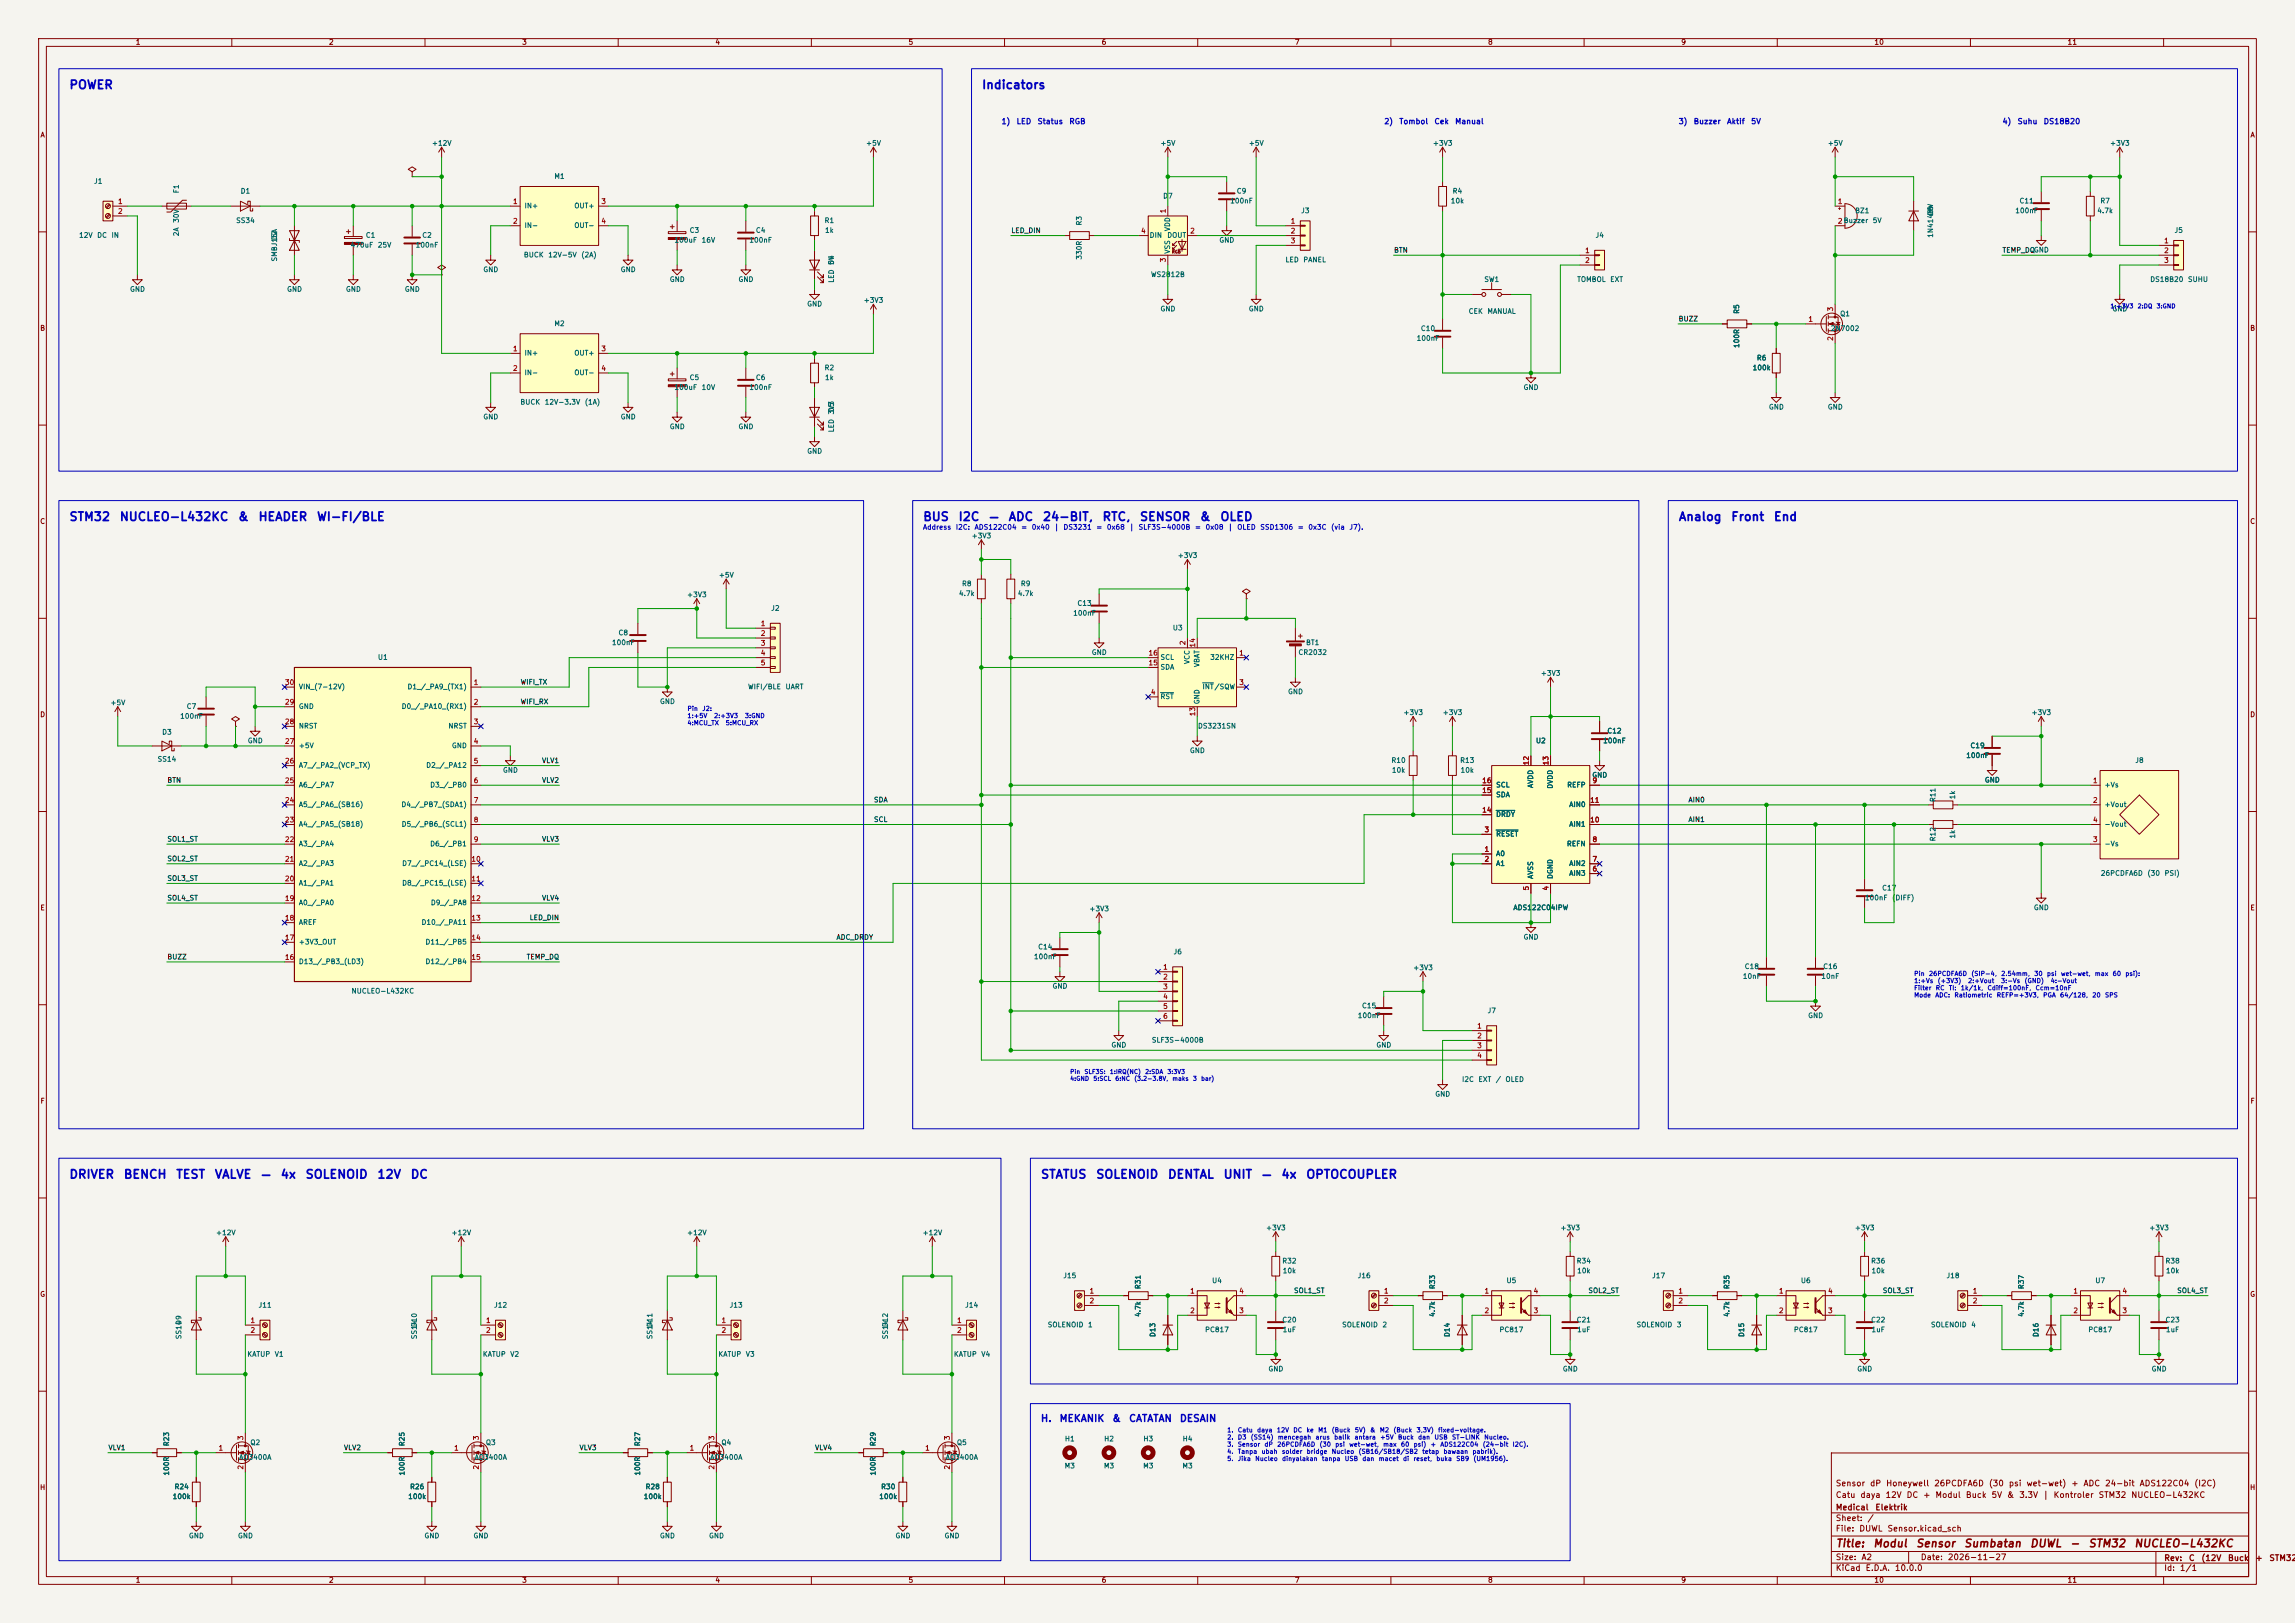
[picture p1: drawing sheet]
<svg xmlns="http://www.w3.org/2000/svg" width="594mm" height="420mm" viewBox="0 0 594 420" stroke-linecap="round" stroke-linejoin="round" font-family="sans-serif">
<defs><g id="words">
<g font-size="2.2" fill="#0000c2">
<text x="17.8" y="23.6">POWER</text>
<text x="254" y="23.6">Indicators</text>
<text x="17.8" y="135.4">STM32</text>
<text x="30.8" y="135.4">NUCLEO-L432KC</text>
<text x="61.4" y="135.4">&amp;</text>
<text x="66.7" y="135.4">HEADER</text>
<text x="81.9" y="135.4">WI-FI/BLE</text>
<text x="238.8" y="135.4">BUS</text>
<text x="247.9" y="135.4">I2C</text>
<text x="255.8" y="135.4">—</text>
<text x="260.9" y="135.4">ADC</text>
<text x="269.7" y="135.4">24-BIT,</text>
<text x="285.2" y="135.4">RTC,</text>
<text x="294.8" y="135.4">SENSOR</text>
<text x="310.4" y="135.4">&amp;</text>
<text x="315.7" y="135.4">OLED</text>
<text x="434.3" y="135.4">Analog</text>
<text x="447.9" y="135.4">Front</text>
<text x="458.9" y="135.4">End</text>
<text x="17.8" y="305.5">DRIVER</text>
<text x="31.9" y="305.5">BENCH</text>
<text x="45.4" y="305.5">TEST</text>
<text x="55.4" y="305.5">VALVE</text>
<text x="67.4" y="305.5">—</text>
<text x="72.5" y="305.5">4x</text>
<text x="78.9" y="305.5">SOLENOID</text>
<text x="97.5" y="305.5">12V</text>
<text x="106.1" y="305.5">DC</text>
<text x="269.2" y="305.5">STATUS</text>
<text x="283.5" y="305.5">SOLENOID</text>
<text x="302.1" y="305.5">DENTAL</text>
<text x="316.5" y="305.5">UNIT</text>
<text x="326.4" y="305.5">—</text>
<text x="331.5" y="305.5">4x</text>
<text x="337.9" y="305.5">OPTOCOUPLER</text>
</g>
<g font-size="2" fill="#840000">
<text x="475" y="400.9">Title:</text>
<text x="484.7" y="400.9">Modul</text>
<text x="495.7" y="400.9">Sensor</text>
<text x="508.2" y="400.9">Sumbatan</text>
<text x="525.3" y="400.9">DUWL</text>
<text x="535.6" y="400.9">-</text>
<text x="540.4" y="400.9">STM32</text>
<text x="552.2" y="400.9">NUCLEO-L432KC</text>
</g>
<g font-size="1.8" fill="#0000c2">
<text x="269.2" y="368.4">H.</text>
<text x="274.1" y="368.4">MEKANIK</text>
<text x="287.7" y="368.4">&amp;</text>
<text x="292.1" y="368.4">CATATAN</text>
<text x="305.2" y="368.4">DESAIN</text>
</g>
<g font-size="1.5" fill="#840000">
<text x="475" y="388">Catu</text>
<text x="475" y="385">Sensor</text>
<text x="481.4" y="388">daya</text>
<text x="483.9" y="385">dP</text>
<text x="487.9" y="388">12V</text>
<text x="488" y="385">Honeywell</text>
<text x="493.3" y="388">DC</text>
<text x="497.6" y="388">+</text>
<text x="500.5" y="385">26PCDFA6D</text>
<text x="500.8" y="388">Modul</text>
<text x="508.7" y="388">Buck</text>
<text x="514.6" y="385">(30</text>
<text x="515.3" y="388">5V</text>
<text x="519.3" y="388">&amp;</text>
<text x="519.8" y="385">psi</text>
<text x="522.5" y="388">3.3V</text>
<text x="524.4" y="385">wet-wet)</text>
<text x="528.6" y="388">|</text>
<text x="531.4" y="388">Kontroler</text>
<text x="536" y="385">+</text>
<text x="539.1" y="385">ADC</text>
<text x="543" y="388">STM32</text>
<text x="544.7" y="385">24-bit</text>
<text x="551.5" y="388">NUCLEO-L432KC</text>
<text x="553.6" y="385">ADS122C04</text>
<text x="567.8" y="385">(I2C)</text>
<text x="475" y="394">Sheet:</text>
<text x="475" y="391.2">Medical</text>
<text x="483.2" y="394">/</text>
<text x="485.2" y="391.2">Elektrik</text>
<text x="475" y="396.7">File:</text>
<text x="481.1" y="396.7">DUWL</text>
<text x="488.4" y="396.7">Sensor.kicad_sch</text>
<text x="475" y="406.9">KiCad</text>
<text x="475" y="404.1">Size:</text>
<text x="481.7" y="404.1">A2</text>
<text x="482.7" y="406.9">E.D.A.</text>
<text x="490.3" y="406.9">10.0.0</text>
<text x="497" y="404.1">Date:</text>
<text x="504" y="404.1">2026-11-27</text>
<text x="560" y="404.3">Rev:</text>
<text x="560" y="406.9">Id:</text>
<text x="564.1" y="406.9">1/1</text>
<text x="566.4" y="404.3">C</text>
<text x="569.6" y="404.3">(12V</text>
<text x="576.5" y="404.3">Buck</text>
<text x="583.6" y="404.3">+</text>
<text x="587.2" y="404.3">STM32L</text>
</g>
<g font-size="1.4" fill="#0000c2">
<text x="259.1" y="32.5">1)</text>
<text x="263" y="32.5">LED</text>
<text x="268.4" y="32.5">Status</text>
<text x="276.6" y="32.5">RGB</text>
<text x="358.1" y="32.5">2)</text>
<text x="362" y="32.5">Tombol</text>
<text x="371.1" y="32.5">Cek</text>
<text x="376.5" y="32.5">Manual</text>
<text x="434.3" y="32.5">3)</text>
<text x="438.2" y="32.5">Buzzer</text>
<text x="446.9" y="32.5">Aktif</text>
<text x="453.1" y="32.5">5V</text>
<text x="518.2" y="32.5">4)</text>
<text x="522.1" y="32.5">Suhu</text>
<text x="528.8" y="32.5">DS18B20</text>
</g>
<g font-size="1.3" fill="#840000">
<text x="35" y="11.9">1</text>
<text x="85" y="11.9">2</text>
<text x="135" y="11.9">3</text>
<text x="185" y="11.9">4</text>
<text x="235" y="11.9">5</text>
<text x="285" y="11.9">6</text>
<text x="335" y="11.9">7</text>
<text x="385" y="11.9">8</text>
<text x="435" y="11.9">9</text>
<text x="485" y="11.9">10</text>
<text x="535" y="11.9">11</text>
<text x="10.3" y="35.9">A</text>
<text x="582.3" y="35.9">A</text>
<text x="10.3" y="85.9">B</text>
<text x="582.3" y="85.9">B</text>
<text x="10.3" y="135.9">C</text>
<text x="582.3" y="135.9">C</text>
<text x="10.3" y="185.9">D</text>
<text x="582.3" y="185.9">D</text>
<text x="10.3" y="235.9">E</text>
<text x="582.3" y="235.9">E</text>
<text x="10.3" y="285.9">F</text>
<text x="582.3" y="285.9">F</text>
<text x="10.3" y="335.9">G</text>
<text x="582.3" y="335.9">G</text>
<text x="10.2" y="385.9">H</text>
<text x="582.2" y="385.9">H</text>
<text x="35" y="409.9">1</text>
<text x="85" y="409.9">2</text>
<text x="135" y="409.9">3</text>
<text x="185" y="409.9">4</text>
<text x="235" y="409.9">5</text>
<text x="285" y="409.9">6</text>
<text x="335" y="409.9">7</text>
<text x="385" y="409.9">8</text>
<text x="435" y="409.9">9</text>
<text x="485" y="409.9">10</text>
<text x="535" y="409.9">11</text>
</g>
<g font-size="1.3" fill="#006464">
<text x="111.7" y="38">+12V</text>
<text x="224" y="38">+5V</text>
<text x="300.2" y="38">+5V</text>
<text x="323.1" y="38">+5V</text>
<text x="370.7" y="38">+3V3</text>
<text x="472.9" y="38">+5V</text>
<text x="546" y="38">+3V3</text>
<text x="24.2" y="47.9">J1</text>
<text x="143.3" y="46.6">M1</text>
<text x="46.6" y="50.1" transform="rotate(-90 46.6 50.1)">F1</text>
<text x="62.2" y="50.4">D1</text>
<text x="300.9" y="51.7">D7</text>
<text x="318.3" y="52.9">100nF</text>
<text x="320" y="50.4">C9</text>
<text x="375.4" y="52.9">10k</text>
<text x="375.8" y="50.4">R4</text>
<text x="522.6" y="52.9">C11</text>
<text x="543.5" y="52.9">R7</text>
<text x="46.6" y="57.8" transform="rotate(-90 46.6 57.8)">30V</text>
<text x="61" y="58">SS34</text>
<text x="135.6" y="54.2">IN+</text>
<text x="135.6" y="59.3">IN-</text>
<text x="148.5" y="54.2">OUT+</text>
<text x="148.5" y="59.3">OUT-</text>
<text x="213.3" y="58">R1</text>
<text x="280.3" y="58.5" transform="rotate(-90 280.3 58.5)">R3</text>
<text x="303.1" y="60" transform="rotate(-90 303.1 60)">VDD</text>
<text x="336.6" y="55.5">J3</text>
<text x="480" y="55.5">BZ1</text>
<text x="484.6" y="58">5V</text>
<text x="500.6" y="56" transform="rotate(-90 500.6 56)">D8</text>
<text x="521.5" y="55.5">100nF</text>
<text x="542.7" y="55.5">4.7k</text>
<text x="20.3" y="61.8">12V</text>
<text x="25" y="61.8">DC</text>
<text x="28.7" y="61.8">IN</text>
<text x="46.6" y="61.3" transform="rotate(-90 46.6 61.3)">2A</text>
<text x="72" y="62.3" transform="rotate(-90 72 62.3)">D2</text>
<text x="90.6" y="64.4">470uF</text>
<text x="94.5" y="61.8">C1</text>
<text x="97.6" y="64.4">25V</text>
<text x="107.5" y="64.4">100nF</text>
<text x="109.1" y="61.8">C2</text>
<text x="174.4" y="63.1">100uF</text>
<text x="178.4" y="60.6">C3</text>
<text x="181.5" y="63.1">16V</text>
<text x="193.8" y="63.1">100nF</text>
<text x="195.5" y="60.6">C4</text>
<text x="213.4" y="60.6">1k</text>
<text x="297.4" y="61.8">DIN</text>
<text x="302" y="61.8">DOUT</text>
<text x="303.1" y="65.8" transform="rotate(-90 303.1 65.8)">VSS</text>
<text x="315.5" y="63.1">GND</text>
<text x="412.8" y="61.8">J4</text>
<text x="500.6" y="61.7" transform="rotate(-90 500.6 61.7)">1N4148W</text>
<text x="562.7" y="60.6">J5</text>
<text x="72" y="67.8" transform="rotate(-90 72 67.8)">SMBJ15A</text>
<text x="125" y="70.7">GND</text>
<text x="135.5" y="66.9">BUCK</text>
<text x="141.8" y="66.9">12V-5V</text>
<text x="150.3" y="66.9">(2A)</text>
<text x="160.5" y="70.7">GND</text>
<text x="216.1" y="68.7" transform="rotate(-90 216.1 68.7)">5V</text>
<text x="216.1" y="68.7" transform="rotate(-90 216.1 68.7)">D4</text>
<text x="280.3" y="67.3" transform="rotate(-90 280.3 67.3)">330R</text>
<text x="297.8" y="72">WS2812B</text>
<text x="332.6" y="68.2">LED</text>
<text x="337.2" y="68.2">PANEL</text>
<text x="33.5" y="75.8">GND</text>
<text x="74.2" y="75.8">GND</text>
<text x="89.4" y="75.8">GND</text>
<text x="104.6" y="75.8">GND</text>
<text x="173.2" y="73.3">GND</text>
<text x="191" y="73.3">GND</text>
<text x="216.1" y="73.3" transform="rotate(-90 216.1 73.3)">LED</text>
<text x="384" y="73.3">SW1</text>
<text x="408.1" y="73.3">TOMBOL</text>
<text x="416.6" y="73.3">EXT</text>
<text x="556.4" y="73.3">DS18B20</text>
<text x="566.2" y="73.3">SUHU</text>
<text x="208.8" y="79.6">GND</text>
<text x="223.4" y="78.6">+3V3</text>
<text x="300.2" y="80.9">GND</text>
<text x="323.1" y="80.9">GND</text>
<text x="380" y="81.5">CEK</text>
<text x="384.9" y="81.5">MANUAL</text>
<text x="450.4" y="81.4" transform="rotate(-90 450.4 81.4)">R5</text>
<text x="476.1" y="82.1">Q1</text>
<text x="546.6" y="80.9">GND</text>
<text x="143.3" y="84.7">M2</text>
<text x="366.5" y="88.5">100nF</text>
<text x="367.6" y="86">C10</text>
<text x="473.7" y="86">2N7002</text>
<text x="135.6" y="92.3">IN+</text>
<text x="148.5" y="92.3">OUT+</text>
<text x="450.4" y="90.2" transform="rotate(-90 450.4 90.2)">100R</text>
<text x="454.6" y="93.6">R6</text>
<text x="135.6" y="97.4">IN-</text>
<text x="148.5" y="97.4">OUT-</text>
<text x="174.4" y="101.2">100uF</text>
<text x="178.4" y="98.7">C5</text>
<text x="181.5" y="101.2">10V</text>
<text x="193.8" y="101.2">100nF</text>
<text x="195.5" y="98.7">C6</text>
<text x="213.3" y="96.1">R2</text>
<text x="213.4" y="98.7">1k</text>
<text x="394.2" y="101.2">GND</text>
<text x="453.5" y="96.1">100k</text>
<text x="134.5" y="105">BUCK</text>
<text x="140.9" y="105">12V-3.3V</text>
<text x="151.2" y="105">(1A)</text>
<text x="216.1" y="107.4" transform="rotate(-90 216.1 107.4)">3V3</text>
<text x="216.1" y="106.8" transform="rotate(-90 216.1 106.8)">D5</text>
<text x="457.7" y="106.3">GND</text>
<text x="472.9" y="106.3">GND</text>
<text x="125" y="108.8">GND</text>
<text x="160.5" y="108.8">GND</text>
<text x="173.2" y="111.4">GND</text>
<text x="191" y="111.4">GND</text>
<text x="216.1" y="112" transform="rotate(-90 216.1 112)">LED</text>
<text x="208.8" y="117.7">GND</text>
<text x="251.4" y="139.6">+3V3</text>
<text x="185.9" y="149.8">+5V</text>
<text x="304.7" y="144.7">+3V3</text>
<text x="177.7" y="154.8">+3V3</text>
<text x="248.1" y="154.5">4.7k</text>
<text x="248.8" y="152">R8</text>
<text x="263.3" y="154.5">4.7k</text>
<text x="264.1" y="152">R9</text>
<text x="199.5" y="158.3">J2</text>
<text x="277.6" y="159.6">100nF</text>
<text x="278.7" y="157.1">C13</text>
<text x="158.3" y="167.2">100nF</text>
<text x="159.9" y="164.7">C8</text>
<text x="303.4" y="163.4">U3</text>
<text x="337.9" y="167.2">BT1</text>
<text x="97.7" y="171">U1</text>
<text x="282.4" y="169.8">GND</text>
<text x="300.2" y="173.6">SDA</text>
<text x="300.2" y="171">SCL</text>
<text x="308.2" y="172" transform="rotate(-90 308.2 172)">VCC</text>
<text x="310.7" y="172.8" transform="rotate(-90 310.7 172.8)">VBAT</text>
<text x="313.1" y="171">32KHZ</text>
<text x="335.9" y="169.8">CR2032</text>
<text x="77.2" y="178.7">VIN_(7-12V)</text>
<text x="105.3" y="178.7">D1_/_PA9_(TX1)</text>
<text x="193.5" y="178.7">WIFI/BLE</text>
<text x="203.2" y="178.7">UART</text>
<text x="311.1" y="178.7">INT/SQW</text>
<text x="333.2" y="179.9">GND</text>
<text x="398.7" y="175.2">+3V3</text>
<text x="28.4" y="182.8">+5V</text>
<text x="48.2" y="183.7">C7</text>
<text x="77.2" y="183.7">GND</text>
<text x="103.8" y="183.7">D0_/_PA10_(RX1)</text>
<text x="170.7" y="182.5">GND</text>
<text x="300.2" y="181.2">RST</text>
<text x="310.7" y="182.4" transform="rotate(-90 310.7 182.4)">GND</text>
<text x="363.1" y="185.3">+3V3</text>
<text x="373.3" y="185.3">+3V3</text>
<text x="525.7" y="185.3">+3V3</text>
<text x="41.8" y="190.4">D3</text>
<text x="46.5" y="186.3">100nF</text>
<text x="77.2" y="188.8">NRST</text>
<text x="115.9" y="188.8">NRST</text>
<text x="309.9" y="188.8">DS3231SN</text>
<text x="415.9" y="190.1">C12</text>
<text x="40.7" y="197.4">SS14</text>
<text x="64" y="192.6">GND</text>
<text x="77.2" y="193.9">+5V</text>
<text x="116.8" y="193.9">GND</text>
<text x="307.8" y="195.2">GND</text>
<text x="360" y="197.7">R10</text>
<text x="377.8" y="197.7">R13</text>
<text x="397.4" y="192.6">U2</text>
<text x="414.8" y="192.6">100nF</text>
<text x="508.8" y="196.4">100nF</text>
<text x="509.9" y="193.9">C19</text>
<text x="552.5" y="197.7">J8</text>
<text x="77.2" y="199">A7_/_PA2_(VCP_TX)</text>
<text x="110.2" y="199">D2_/_PA12</text>
<text x="130" y="200.3">GND</text>
<text x="360.1" y="200.3">10k</text>
<text x="377.9" y="200.3">10k</text>
<text x="412" y="201.5">GND</text>
<text x="513.6" y="202.8">GND</text>
<text x="77.2" y="209.1">A5_/_PA6_(SB16)</text>
<text x="77.2" y="204.1">A6_/_PA7</text>
<text x="103.8" y="209.1">D4_/_PB7_(SDA1)</text>
<text x="111.2" y="204.1">D3_/_PB0</text>
<text x="387.1" y="206.6">SDA</text>
<text x="387.1" y="204.1">SCL</text>
<text x="397.1" y="204.1" transform="rotate(-90 397.1 204.1)">AVDD</text>
<text x="402.2" y="204.2" transform="rotate(-90 402.2 204.2)">DVDD</text>
<text x="405.5" y="204.1">REFP</text>
<text x="406" y="209.1">AIN0</text>
<text x="501.2" y="207.7" transform="rotate(-90 501.2 207.7)">R11</text>
<text x="506.3" y="207" transform="rotate(-90 506.3 207)">1k</text>
<text x="544.6" y="204.1">+Vs</text>
<text x="544.6" y="209.1">+Vout</text>
<text x="77.2" y="214.2">A4_/_PA5_(SB18)</text>
<text x="103.8" y="214.2">D5_/_PB6_(SCL1)</text>
<text x="387.1" y="211.7">DRDY</text>
<text x="406" y="214.2">AIN1</text>
<text x="544.6" y="214.2">-Vout</text>
<text x="77.2" y="219.3">A3_/_PA4</text>
<text x="111.2" y="219.3">D6_/_PB1</text>
<text x="387.1" y="221.8">A0</text>
<text x="387.1" y="216.8">RESET</text>
<text x="405.4" y="219.3">REFN</text>
<text x="501.2" y="217.8" transform="rotate(-90 501.2 217.8)">R12</text>
<text x="506.3" y="217.1" transform="rotate(-90 506.3 217.1)">1k</text>
<text x="544.6" y="219.3">-Vs</text>
<text x="77.2" y="224.4">A2_/_PA3</text>
<text x="103.9" y="224.4">D7_/_PC14_(LSE)</text>
<text x="387.1" y="224.4">A1</text>
<text x="397.1" y="227.6" transform="rotate(-90 397.1 227.6)">AVSS</text>
<text x="402.2" y="227.6" transform="rotate(-90 402.2 227.6)">DGND</text>
<text x="406" y="226.9">AIN3</text>
<text x="406" y="224.4">AIN2</text>
<text x="543.6" y="226.9">26PCDFA6D</text>
<text x="555.7" y="226.9">(30</text>
<text x="560.1" y="226.9">PSI)</text>
<text x="77.2" y="229.5">A1_/_PA1</text>
<text x="103.9" y="229.5">D8_/_PC15_(LSE)</text>
<text x="482.6" y="233.3">100nF</text>
<text x="487" y="230.7">C17</text>
<text x="489.6" y="233.3">(DIFF)</text>
<text x="77.2" y="239.6">AREF</text>
<text x="77.2" y="234.5">A0_/_PA0</text>
<text x="109" y="239.6">D10_/_PA11</text>
<text x="111.4" y="234.5">D9_/_PA8</text>
<text x="281.8" y="236.1">+3V3</text>
<text x="391.6" y="235.8">ADS122C04IPW</text>
<text x="526.3" y="235.8">GND</text>
<text x="77.2" y="244.7">+3V3_OUT</text>
<text x="110" y="244.7">D11_/_PB5</text>
<text x="268.6" y="246">C14</text>
<text x="394.2" y="243.4">GND</text>
<text x="77.2" y="249.8">D13_/_PB3_(LD3)</text>
<text x="110" y="249.8">D12_/_PB4</text>
<text x="267.5" y="248.5">100nF</text>
<text x="303.6" y="247.2">J6</text>
<text x="365.7" y="251.4">+3V3</text>
<text x="451.4" y="251.1">C18</text>
<text x="471.8" y="251.1">C16</text>
<text x="90.9" y="257.4">NUCLEO-L432KC</text>
<text x="272.3" y="256.1">GND</text>
<text x="451" y="253.6">10nF</text>
<text x="471.3" y="253.6">10nF</text>
<text x="351.3" y="263.8">100nF</text>
<text x="352.4" y="261.2">C15</text>
<text x="384.9" y="262.5">J7</text>
<text x="467.9" y="263.8">GND</text>
<text x="287.5" y="271.4">GND</text>
<text x="298" y="270.1">SLF3S-4000B</text>
<text x="356.1" y="271.4">GND</text>
<text x="378.3" y="280.3">I2C</text>
<text x="382.5" y="280.3">EXT</text>
<text x="387" y="280.3">/</text>
<text x="389.5" y="280.3">OLED</text>
<text x="371.3" y="284.1">GND</text>
<text x="55.8" y="319.9">+12V</text>
<text x="116.7" y="319.9">+12V</text>
<text x="177.7" y="319.9">+12V</text>
<text x="238.7" y="319.9">+12V</text>
<text x="327.6" y="318.7">+3V3</text>
<text x="403.8" y="318.7">+3V3</text>
<text x="480" y="318.7">+3V3</text>
<text x="556.2" y="318.7">+3V3</text>
<text x="331.8" y="327.3">R32</text>
<text x="331.9" y="329.8">10k</text>
<text x="408" y="327.3">R34</text>
<text x="408.1" y="329.8">10k</text>
<text x="484.2" y="327.3">R36</text>
<text x="484.3" y="329.8">10k</text>
<text x="560.4" y="327.3">R38</text>
<text x="560.5" y="329.8">10k</text>
<text x="275.1" y="331.1">J15</text>
<text x="295.5" y="333.7" transform="rotate(-90 295.5 333.7)">R31</text>
<text x="313.6" y="332.3">U4</text>
<text x="351.3" y="331.1">J16</text>
<text x="371.7" y="333.7" transform="rotate(-90 371.7 333.7)">R33</text>
<text x="389.8" y="332.3">U5</text>
<text x="427.5" y="331.1">J17</text>
<text x="447.9" y="333.7" transform="rotate(-90 447.9 333.7)">R35</text>
<text x="466" y="332.3">U6</text>
<text x="503.7" y="331.1">J18</text>
<text x="524.1" y="333.7" transform="rotate(-90 524.1 333.7)">R37</text>
<text x="542.2" y="332.3">U7</text>
<text x="66.8" y="338.7">J11</text>
<text x="127.7" y="338.7">J12</text>
<text x="188.7" y="338.7">J13</text>
<text x="249.7" y="338.7">J14</text>
<text x="295.5" y="340.9" transform="rotate(-90 295.5 340.9)">4.7k</text>
<text x="371.7" y="340.9" transform="rotate(-90 371.7 340.9)">4.7k</text>
<text x="447.9" y="340.9" transform="rotate(-90 447.9 340.9)">4.7k</text>
<text x="524.1" y="340.9" transform="rotate(-90 524.1 340.9)">4.7k</text>
<text x="47.2" y="346.7" transform="rotate(-90 47.2 346.7)">SS14</text>
<text x="47.2" y="343" transform="rotate(-90 47.2 343)">D9</text>
<text x="108.2" y="346.7" transform="rotate(-90 108.2 346.7)">SS14</text>
<text x="108.2" y="343.6" transform="rotate(-90 108.2 343.6)">D10</text>
<text x="169.1" y="346.7" transform="rotate(-90 169.1 346.7)">SS14</text>
<text x="169.1" y="343.6" transform="rotate(-90 169.1 343.6)">D11</text>
<text x="230.1" y="346.7" transform="rotate(-90 230.1 346.7)">SS14</text>
<text x="230.1" y="343.6" transform="rotate(-90 230.1 343.6)">D12</text>
<text x="271" y="343.8">SOLENOID</text>
<text x="281.5" y="343.8">1</text>
<text x="299.3" y="346.1" transform="rotate(-90 299.3 346.1)">D13</text>
<text x="311.8" y="345">PC817</text>
<text x="331.8" y="342.5">C20</text>
<text x="331.9" y="345">1uF</text>
<text x="347.2" y="343.8">SOLENOID</text>
<text x="357.7" y="343.8">2</text>
<text x="375.5" y="346.1" transform="rotate(-90 375.5 346.1)">D14</text>
<text x="388" y="345">PC817</text>
<text x="408" y="342.5">C21</text>
<text x="408.1" y="345">1uF</text>
<text x="423.4" y="343.8">SOLENOID</text>
<text x="433.9" y="343.8">3</text>
<text x="451.7" y="346.1" transform="rotate(-90 451.7 346.1)">D15</text>
<text x="464.2" y="345">PC817</text>
<text x="484.2" y="342.5">C22</text>
<text x="484.3" y="345">1uF</text>
<text x="499.6" y="343.8">SOLENOID</text>
<text x="510.1" y="343.8">4</text>
<text x="527.9" y="346.1" transform="rotate(-90 527.9 346.1)">D16</text>
<text x="540.4" y="345">PC817</text>
<text x="560.4" y="342.5">C23</text>
<text x="560.5" y="345">1uF</text>
<text x="63.9" y="351.4">KATUP</text>
<text x="71" y="351.4">V1</text>
<text x="124.8" y="351.4">KATUP</text>
<text x="131.9" y="351.4">V2</text>
<text x="185.8" y="351.4">KATUP</text>
<text x="192.9" y="351.4">V3</text>
<text x="246.8" y="351.4">KATUP</text>
<text x="253.9" y="351.4">V4</text>
<text x="328.2" y="355.2">GND</text>
<text x="404.4" y="355.2">GND</text>
<text x="480.6" y="355.2">GND</text>
<text x="556.8" y="355.2">GND</text>
<text x="44" y="374.4" transform="rotate(-90 44 374.4)">R23</text>
<text x="64.7" y="374.2">Q2</text>
<text x="105" y="374.4" transform="rotate(-90 105 374.4)">R25</text>
<text x="125.6" y="374.2">Q3</text>
<text x="166" y="374.4" transform="rotate(-90 166 374.4)">R27</text>
<text x="186.6" y="374.2">Q4</text>
<text x="226.9" y="374.4" transform="rotate(-90 226.9 374.4)">R29</text>
<text x="247.5" y="374.2">Q5</text>
<text x="275.5" y="373.3">H1</text>
<text x="285.6" y="373.3">H2</text>
<text x="295.8" y="373.3">H3</text>
<text x="306" y="373.3">H4</text>
<text x="44" y="382" transform="rotate(-90 44 382)">100R</text>
<text x="61.8" y="378.1">AO3400A</text>
<text x="105" y="382" transform="rotate(-90 105 382)">100R</text>
<text x="122.7" y="378.1">AO3400A</text>
<text x="166" y="382" transform="rotate(-90 166 382)">100R</text>
<text x="183.7" y="378.1">AO3400A</text>
<text x="226.9" y="382" transform="rotate(-90 226.9 382)">100R</text>
<text x="244.6" y="378.1">AO3400A</text>
<text x="275.4" y="380.3">M3</text>
<text x="285.6" y="380.3">M3</text>
<text x="295.7" y="380.3">M3</text>
<text x="305.9" y="380.3">M3</text>
<text x="44.6" y="388.2">100k</text>
<text x="45" y="385.7">R24</text>
<text x="105.5" y="388.2">100k</text>
<text x="106" y="385.7">R26</text>
<text x="166.5" y="388.2">100k</text>
<text x="167" y="385.7">R28</text>
<text x="227.4" y="388.2">100k</text>
<text x="227.9" y="385.7">R30</text>
<text x="48.8" y="398.4">GND</text>
<text x="61.5" y="398.4">GND</text>
<text x="109.7" y="398.4">GND</text>
<text x="122.4" y="398.4">GND</text>
<text x="170.7" y="398.4">GND</text>
<text x="183.4" y="398.4">GND</text>
<text x="231.6" y="398.4">GND</text>
<text x="244.3" y="398.4">GND</text>
</g>
<g font-size="1.3" fill="#a90000">
<text x="30.4" y="53.1">1</text>
<text x="132.6" y="53.1">1</text>
<text x="155.5" y="53.1">3</text>
<text x="475.5" y="53.1">1</text>
<text x="30.4" y="55.6">2</text>
<text x="132.6" y="58.2">2</text>
<text x="155.5" y="58.2">4</text>
<text x="302" y="55.3" transform="rotate(-90 302 55.3)">1</text>
<text x="333.9" y="58.2">1</text>
<text x="475.5" y="58.2">2 Buzzer</text>
<text x="295.2" y="60.7">4</text>
<text x="307.9" y="60.7">2</text>
<text x="333.9" y="60.7">2</text>
<text x="333.9" y="63.2">3</text>
<text x="410.1" y="65.8">1</text>
<text x="560" y="63.2">1</text>
<text x="560" y="65.8">2</text>
<text x="302" y="68" transform="rotate(-90 302 68)">3</text>
<text x="410.1" y="68.3">2</text>
<text x="560" y="68.3">3</text>
<text x="467.9" y="83.6">1</text>
<text x="474.7" y="80.7" transform="rotate(-90 474.7 80.7)">3</text>
<text x="474.7" y="88.3" transform="rotate(-90 474.7 88.3)">2</text>
<text x="132.6" y="91.2">1</text>
<text x="155.5" y="91.2">3</text>
<text x="132.6" y="96.3">2</text>
<text x="155.5" y="96.3">4</text>
<text x="196.8" y="162.3">1</text>
<text x="196.8" y="164.8">2</text>
<text x="196.8" y="167.4">3</text>
<text x="307.1" y="167.1" transform="rotate(-90 307.1 167.1)">2</text>
<text x="309.6" y="167.7" transform="rotate(-90 309.6 167.7)">14</text>
<text x="196.8" y="169.9">4</text>
<text x="196.8" y="172.5">5</text>
<text x="297.1" y="172.5">15</text>
<text x="297.1" y="169.9">16</text>
<text x="320.6" y="169.9">1</text>
<text x="73.6" y="177.5">30</text>
<text x="122.5" y="177.5">1</text>
<text x="320.6" y="177.5">3</text>
<text x="73.6" y="182.6">29</text>
<text x="122.5" y="182.6">2</text>
<text x="297.7" y="180.1">4</text>
<text x="309.6" y="185.5" transform="rotate(-90 309.6 185.5)">13</text>
<text x="73.6" y="187.7">28</text>
<text x="122.5" y="187.7">3</text>
<text x="73.6" y="197.9">26</text>
<text x="73.6" y="192.8">27</text>
<text x="122.5" y="192.8">4</text>
<text x="122.5" y="197.9">5</text>
<text x="73.6" y="202.9">25</text>
<text x="122.5" y="202.9">6</text>
<text x="383.5" y="202.9">16</text>
<text x="396" y="198.2" transform="rotate(-90 396 198.2)">12</text>
<text x="401.1" y="198.2" transform="rotate(-90 401.1 198.2)">13</text>
<text x="412" y="202.9">9</text>
<text x="541.6" y="202.9">1</text>
<text x="73.6" y="208">24</text>
<text x="122.5" y="208">7</text>
<text x="383.5" y="205.5">15</text>
<text x="411.4" y="208">11</text>
<text x="541.6" y="208">2</text>
<text x="73.6" y="213.1">23</text>
<text x="122.5" y="213.1">8</text>
<text x="383.5" y="210.6">14</text>
<text x="384.1" y="215.6">3</text>
<text x="411.4" y="213.1">10</text>
<text x="541.6" y="213.1">4</text>
<text x="73.6" y="218.2">22</text>
<text x="122.5" y="218.2">9</text>
<text x="384.1" y="220.7">1</text>
<text x="412" y="218.2">8</text>
<text x="541.6" y="218.2">3</text>
<text x="73.6" y="223.3">21</text>
<text x="121.9" y="223.3">10</text>
<text x="384.1" y="223.3">2</text>
<text x="412" y="225.8">6</text>
<text x="412" y="223.3">7</text>
<text x="73.6" y="233.4">19</text>
<text x="73.6" y="228.3">20</text>
<text x="121.9" y="228.3">11</text>
<text x="121.9" y="233.4">12</text>
<text x="396" y="230.6" transform="rotate(-90 396 230.6)">5</text>
<text x="401.1" y="230.6" transform="rotate(-90 401.1 230.6)">4</text>
<text x="73.6" y="238.5">18</text>
<text x="121.9" y="238.5">13</text>
<text x="73.6" y="243.6">17</text>
<text x="121.9" y="243.6">14</text>
<text x="73.6" y="248.7">16</text>
<text x="121.9" y="248.7">15</text>
<text x="300.9" y="251.2">1</text>
<text x="300.9" y="253.7">2</text>
<text x="300.9" y="256.3">3</text>
<text x="300.9" y="258.8">4</text>
<text x="300.9" y="261.4">5</text>
<text x="300.9" y="263.9">6</text>
<text x="382.2" y="266.4">1</text>
<text x="382.2" y="269">2</text>
<text x="382.2" y="271.5">3</text>
<text x="382.2" y="274.1">4</text>
<text x="281.9" y="335">1</text>
<text x="307.9" y="335">1</text>
<text x="320.6" y="335">4</text>
<text x="358.1" y="335">1</text>
<text x="384.1" y="335">1</text>
<text x="396.8" y="335">4</text>
<text x="434.3" y="335">1</text>
<text x="460.3" y="335">1</text>
<text x="473" y="335">4</text>
<text x="510.5" y="335">1</text>
<text x="536.5" y="335">1</text>
<text x="549.2" y="335">4</text>
<text x="281.9" y="337.6">2</text>
<text x="307.9" y="340.1">2</text>
<text x="320.6" y="340.1">3</text>
<text x="358.1" y="337.6">2</text>
<text x="384.1" y="340.1">2</text>
<text x="396.8" y="340.1">3</text>
<text x="434.3" y="337.6">2</text>
<text x="460.3" y="340.1">2</text>
<text x="473" y="340.1">3</text>
<text x="510.5" y="337.6">2</text>
<text x="536.5" y="340.1">2</text>
<text x="549.2" y="340.1">3</text>
<text x="64.7" y="342.6">1</text>
<text x="64.7" y="345.2">2</text>
<text x="125.7" y="342.6">1</text>
<text x="125.7" y="345.2">2</text>
<text x="186.6" y="342.6">1</text>
<text x="186.6" y="345.2">2</text>
<text x="247.6" y="342.6">1</text>
<text x="247.6" y="345.2">2</text>
<text x="56.4" y="375.7">1</text>
<text x="63.2" y="372.8" transform="rotate(-90 63.2 372.8)">3</text>
<text x="117.4" y="375.7">1</text>
<text x="124.2" y="372.8" transform="rotate(-90 124.2 372.8)">3</text>
<text x="178.4" y="375.7">1</text>
<text x="185.2" y="372.8" transform="rotate(-90 185.2 372.8)">3</text>
<text x="239.3" y="375.7">1</text>
<text x="246.1" y="372.8" transform="rotate(-90 246.1 372.8)">3</text>
<text x="63.2" y="380.4" transform="rotate(-90 63.2 380.4)">2</text>
<text x="124.2" y="380.4" transform="rotate(-90 124.2 380.4)">2</text>
<text x="185.2" y="380.4" transform="rotate(-90 185.2 380.4)">2</text>
<text x="246.1" y="380.4" transform="rotate(-90 246.1 380.4)">2</text>
</g>
<g font-size="1.3" fill="#0f0f0f">
<text x="261.6" y="60.6">LED_DIN</text>
<text x="360.7" y="65.7">BTN</text>
<text x="518.2" y="65.7">TEMP_DQGND</text>
<text x="434.3" y="83.5">BUZZ</text>
<text x="134.6" y="177.5">WIFI_TX</text>
<text x="134.6" y="182.5">WIFI_RX</text>
<text x="140.2" y="197.8">VLV1</text>
<text x="43.2" y="202.9">BTN</text>
<text x="140.2" y="202.9">VLV2</text>
<text x="226.1" y="207.9">SDA</text>
<text x="436.9" y="207.9">AIN0</text>
<text x="226.1" y="213">SCL</text>
<text x="436.9" y="213">AIN1</text>
<text x="43.2" y="218.1">SOL1_ST</text>
<text x="140.2" y="218.1">VLV3</text>
<text x="43.2" y="223.2">SOL2_ST</text>
<text x="43.2" y="228.3">SOL3_ST</text>
<text x="43.2" y="233.3">SOL4_ST</text>
<text x="140.2" y="233.3">VLV4</text>
<text x="137" y="238.4">LED_DIN</text>
<text x="216.4" y="243.5">ADC_DRDY</text>
<text x="43.2" y="248.6">BUZZ</text>
<text x="136.2" y="248.6">TEMP_DQ</text>
<text x="334.8" y="334.9">SOL1_ST</text>
<text x="411" y="334.9">SOL2_ST</text>
<text x="487.2" y="334.9">SOL3_ST</text>
<text x="563.4" y="334.9">SOL4_ST</text>
<text x="27.9" y="375.6">VLV1</text>
<text x="88.9" y="375.6">VLV2</text>
<text x="149.9" y="375.6">VLV3</text>
<text x="210.8" y="375.6">VLV4</text>
</g>
<g font-size="1.3" fill="#0000c2">
<text x="238.8" y="137.4">Address</text>
<text x="247.2" y="137.4">I2C:</text>
<text x="252.1" y="137.4">ADS122C04</text>
<text x="264.2" y="137.4">=</text>
<text x="266.9" y="137.4">0x40</text>
<text x="272.7" y="137.4">|</text>
<text x="275.1" y="137.4">DS3231</text>
<text x="283.6" y="137.4">=</text>
<text x="286.3" y="137.4">0x68</text>
<text x="292.2" y="137.4">|</text>
<text x="294.6" y="137.4">SLF3S-4000B</text>
<text x="309.2" y="137.4">=</text>
<text x="311.9" y="137.4">0x08</text>
<text x="317.7" y="137.4">|</text>
<text x="320.1" y="137.4">OLED</text>
<text x="326.1" y="137.4">SSD1306</text>
<text x="335.7" y="137.4">=</text>
<text x="338.5" y="137.4">0x3C</text>
<text x="344.4" y="137.4">(via</text>
<text x="349.1" y="137.4">J7).</text>
</g>
<g font-size="1.2" fill="#0000c2">
<text x="177.8" y="184.2">Pin</text>
<text x="181.6" y="184.2">J2:</text>
<text x="177.8" y="186.1">1:+5V</text>
<text x="177.8" y="187.9">4:MCU_TX</text>
<text x="184.7" y="186.1">2:+3V3</text>
<text x="187.7" y="187.9">5:MCU_RX</text>
<text x="192.7" y="186.1">3:GND</text>
<text x="495.3" y="252.8">Pin</text>
<text x="495.3" y="254.7">1:+Vs</text>
<text x="495.3" y="256.5">Filter</text>
<text x="499.1" y="252.8">26PCDFA6D</text>
<text x="500.9" y="256.5">RC</text>
<text x="501.4" y="254.7">(+3V3)</text>
<text x="504.3" y="256.5">TI:</text>
<text x="507.4" y="256.5">1k/1k,</text>
<text x="509.3" y="254.7">2:+Vout</text>
<text x="510.1" y="252.8">(SIP-4,</text>
<text x="514.3" y="256.5">Cdiff=100nF,</text>
<text x="517.8" y="254.7">3:-Vs</text>
<text x="517.8" y="252.8">2.54mm,</text>
<text x="523.9" y="254.7">(GND)</text>
<text x="526.4" y="252.8">30</text>
<text x="526.7" y="256.5">Ccm=10nF</text>
<text x="529.7" y="252.8">psi</text>
<text x="530.6" y="254.7">4:-Vout</text>
<text x="533.3" y="252.8">wet-wet,</text>
<text x="542.1" y="252.8">max</text>
<text x="546.7" y="252.8">60</text>
<text x="550" y="252.8">psi):</text>
<text x="495.3" y="258.4">Mode</text>
<text x="500.8" y="258.4">ADC:</text>
<text x="505.7" y="258.4">Ratiometric</text>
<text x="516.7" y="258.4">REFP=+3V3,</text>
<text x="528.7" y="258.4">PGA</text>
<text x="533.1" y="258.4">64/128,</text>
<text x="541.4" y="258.4">20</text>
<text x="544.7" y="258.4">SPS</text>
<text x="317.5" y="370.9">1.</text>
<text x="320.2" y="370.9">Catu</text>
<text x="325.2" y="370.9">daya</text>
<text x="330.3" y="370.9">12V</text>
<text x="334.6" y="370.9">DC</text>
<text x="338" y="370.9">ke</text>
<text x="341" y="370.9">M1</text>
<text x="344.6" y="370.9">(Buck</text>
<text x="350.5" y="370.9">5V)</text>
<text x="354.5" y="370.9">&amp;</text>
<text x="357" y="370.9">M2</text>
<text x="360.5" y="370.9">(Buck</text>
<text x="366.5" y="370.9">3,3V)</text>
<text x="372.1" y="370.9">fixed-voltage.</text>
<text x="317.5" y="372.8">2.</text>
<text x="317.5" y="374.6">3.</text>
<text x="317.5" y="376.5">4.</text>
<text x="320.2" y="372.8">D3</text>
<text x="320.2" y="374.6">Sensor</text>
<text x="320.2" y="376.5">Tanpa</text>
<text x="323.6" y="372.8">(SS14)</text>
<text x="326.4" y="376.5">ubah</text>
<text x="327.2" y="374.6">dP</text>
<text x="330.4" y="374.6">26PCDFA6D</text>
<text x="330.6" y="372.8">mencegah</text>
<text x="331.7" y="376.5">solder</text>
<text x="338.1" y="376.5">bridge</text>
<text x="340.4" y="372.8">arus</text>
<text x="341.4" y="374.6">(30</text>
<text x="344.5" y="376.5">Nucleo</text>
<text x="345.2" y="372.8">balik</text>
<text x="345.5" y="374.6">psi</text>
<text x="349.1" y="374.6">wet-wet,</text>
<text x="350.5" y="372.8">antara</text>
<text x="351.5" y="376.5">(SB16/SB18/SB2</text>
<text x="357.1" y="372.8">+5V</text>
<text x="357.9" y="374.6">max</text>
<text x="361.7" y="372.8">Buck</text>
<text x="362.5" y="374.6">60</text>
<text x="365.8" y="374.6">psi)</text>
<text x="366.9" y="372.8">dan</text>
<text x="368" y="376.5">tetap</text>
<text x="370.2" y="374.6">+</text>
<text x="371.1" y="372.8">USB</text>
<text x="372.7" y="374.6">ADS122C04</text>
<text x="373.5" y="376.5">bawaan</text>
<text x="375.7" y="372.8">ST-LINK</text>
<text x="381" y="376.5">pabrik).</text>
<text x="383.6" y="374.6">(24-bit</text>
<text x="384" y="372.8">Nucleo.</text>
<text x="391.4" y="374.6">I2C).</text>
<text x="317.5" y="378.3">5.</text>
<text x="320.2" y="378.3">Jika</text>
<text x="324.7" y="378.3">Nucleo</text>
<text x="331.7" y="378.3">dinyalakan</text>
<text x="342" y="378.3">tanpa</text>
<text x="347.9" y="378.3">USB</text>
<text x="352.5" y="378.3">dan</text>
<text x="356.7" y="378.3">macet</text>
<text x="363" y="378.3">di</text>
<text x="365.7" y="378.3">reset,</text>
<text x="371.6" y="378.3">buka</text>
<text x="376.8" y="378.3">SB9</text>
<text x="381.2" y="378.3">(UM1956).</text>
</g>
<g font-size="1.1" fill="#0000c2">
<text x="546.1" y="80">1:+3V3</text>
<text x="553.1" y="80">2:DQ</text>
<text x="558" y="80">3:GND</text>
<text x="276.9" y="278.2">Pin</text>
<text x="276.9" y="279.9">4:GND</text>
<text x="280.6" y="278.2">SLF3S:</text>
<text x="282.9" y="279.9">5:SCL</text>
<text x="287.1" y="278.2">1:IRQ(NC)</text>
<text x="288.5" y="279.9">6:NC</text>
<text x="293.4" y="279.9">(3.2-3.8V,</text>
<text x="296.3" y="278.2">2:SDA</text>
<text x="302" y="278.2">3:3V3</text>
<text x="303.3" y="279.9">maks</text>
<text x="308.6" y="279.9">3</text>
<text x="310.8" y="279.9">bar)</text>
</g>
<text font-size=".8" fill="#840000" x="303.3" y="65.8">RGB</text>
</g></defs>
<path d="M0 0h594v420h-594z" fill="#f5f4ef" stroke="#f5f4ef" stroke-width=".26"/>
<g fill="none" stroke="#840000" stroke-width=".26">
<path d="M10 10h574v400h-574zM12 12h570v396h-570zM60 10v2M110 10v2M160 10v2M210 10v2M260 10v2M310 10v2M360 10v2M410 10v2M460 10v2M510 10v2"/>
<path d="M560 10v2M209.8 55.9h2v5.1h-2zM210.8 54.6v1.3M10 60h2M209.5 67.3h2.6l-1.3 2.6zM209.5 69.9h2.6M210.8 61v1.2M210.8 64.8v7.6M211.6 71.6l1.5 1.6v-.8v.8h-.8M211.6 70.4l1.5 1.5v-.8v.8h-.8M582 60h2M10 110h2"/>
<path d="M162.6 104.1v1.3h1.2l-1.2 1.3-1.3-1.3h1.3M582 110h2M10 160h2M582 160h2M10 210h2M582 210h2M396.2 238.8v1.2h1.3l-1.3 1.3-1.2-1.3h1.2M10 260h2M582 260h2M10 310h2M582 310h2M10 360h2"/>
<path d="M474 376h108v32h-108zM582 360h2M474 397.5h108M474 391.5h108M60 408v2M110 408v2M160 408v2M210 408v2M260 408v2M310 408v2M360 408v2M410 408v2"/>
<path d="M460 408v2M474 404.5h108M474 401.5h108M494 401.5v3M510 408v2M558 401.5v6.5M560 408v2"/>
</g>
<path d="M297.2 55.9h10.1v10.1h-10.1z" fill="#ffffc2"/>
<path d="M297.2 55.9h10.1v10.1h-10.1zM302.3 53.3v2.6M294.6 61h2.6M302.3 66v2.6M303.5 63.5h.5M303.5 64.5h.5M304.5 62.5l-1 1v-.5M304.5 63.5l-1 1v-.5M304.9 62.5h2.1l-1.1 2zM304.9 64.5h2.1M305.9 62v3M307.3 61h2.6" fill="none" stroke="#840000" stroke-width=".26"/>
<path d="M336.5 57.2h2.6v7.6h-2.6z" fill="#ffffc2"/>
<g fill="none" stroke="#840000" stroke-width=".26">
<path d="M276.9 59.9h5v2.1h-5zM332.7 58.4h3.8M336.5 57.2h2.6v7.6h-2.6zM336.5 58.3h1.3v.2h-1.3zM275.6 61h1.3M281.9 61h1.3M325.1 76.2v1.3h1.3l-1.3 1.2-1.3-1.2h1.3M332.7 61h3.8M332.7 63.5h3.8M336.5 60.8h1.3v.3h-1.3zM336.5 63.4h1.3v.2h-1.3zM373.4 82.6v2.7"/>
<path d="M373.4 87.4v2.8M253 149.9h2v5h-2zM254 148.6v1.3M254 154.9v1.3"/>
</g>
<path d="M371.3 85.6h4.1M371.3 87.1h4.1" fill="none" stroke="#840000" stroke-width=".51"/>
<path d="M309.9 334h10.1v7.6h-10.1z" fill="#ffffc2"/>
<g fill="none" stroke="#840000" stroke-width=".26">
<path d="M325.1 38.1l-.7 1.3M325.1 38.1l.8 1.3M325.1 38.1v2.5M41.9 53.3h7.6M43.2 52.6h5.1v1.5h-5.1zM48.3 51.8h-1.1l-3 3.1h-1M35.6 71.1v1.3h1.2l-1.2 1.3-1.3-1.3h1.3M173 98h4.5v.6h-4.5zM173.5 96.8h1M174 96.3v1M175.3 95.3v2.7M175.3 106.7v1.3h1.2l-1.2 1.2-1.3-1.2h1.3"/>
<path d="M175.3 100.1v2.8M274.3 242.6v2.8M274.3 247.4v2.8M307.3 335.3h5.1v3.2M309.9 334h10.1v7.6h-10.1zM311.8 337.2h1.3l-.7 1.3zM311.8 338.5h1.3M312.4 338.5v1.9h-5.1M314.5 337.3h1.2M314.5 338.3h1.2M322.6 335.3h-3.2l-1.9 1.9M319.4 340.4h3.2"/>
</g>
<path d="M272.3 245.6h4.1M272.3 247.1h4.1M317.5 335.9v3.8" fill="none" stroke="#840000" stroke-width=".51"/>
<g fill="#840000" stroke="#840000" stroke-width=".26">
<path d="M318 339.5l.5-.5 .5 1z"/>
<path d="M317.5 338.5l1.9 1.9z"/>
<path d="M173 99.6h4.5v.5h-4.5z"/>
</g>
<path d="M199.4 161.3h2.5v12.7h-2.5z" fill="#ffffc2"/>
<g fill="none" stroke="#840000" stroke-width=".26">
<path d="M195.6 162.6h3.8M195.6 165.1h3.8M195.6 167.6h3.8M195.6 170.2h3.8M195.6 172.7h3.8M199.4 161.3h2.5v12.7h-2.5zM199.4 162.3h1.3v.5h-1.3zM199.4 164.8h1.3v.6h-1.3zM199.4 167.4h1.3v.5h-1.3zM199.4 169.9h1.3v.5h-1.3zM199.4 172.5h1.3v.5h-1.3zM290.8 335.3h1.3"/>
<path d="M292.1 334.3h5.1v2h-5.1zM297.2 335.3h1.2"/>
</g>
<path d="M412.7 64.8h2.6v5.1h-2.6z" fill="#ffffc2"/>
<g fill="none" stroke="#840000" stroke-width=".26">
<path d="M59.7 53.3h7.6M62.2 52.1l2.6 1.2-2.6 1.3zM64.1 52.7v-.6h.7v2.5h.6v-.6M372.4 48.3h2v5h-2zM373.4 47v1.3M373.4 53.3v1.3M408.9 66h3.8M408.9 68.6h3.8M412.7 64.8h2.6v5.1h-2.6zM412.7 65.9h1.3v.3h-1.3zM412.7 68.5h1.3v.2h-1.3zM459.7 101.6v1.3h1.3l-1.3 1.2-1.2-1.2h1.2"/>
<path d="M475 101.6v1.3h1.2l-1.2 1.2-1.3-1.2h1.3M165.1 161.3v2.8M165.1 166.1v2.8M30.5 182.9l-.8 1.3M30.5 182.9l.7 1.3M30.5 182.9v2.5M39.4 193h7.6M41.9 191.8l2.5 1.2-2.5 1.3zM43.8 192.4v-.6h.6v2.5h.7v-.6"/>
</g>
<path d="M163.1 164.3h4M163.1 165.9h4" fill="none" stroke="#840000" stroke-width=".51"/>
<path d="M278.1 334h2.6v5.1h-2.6z" fill="#ffffc2"/>
<g fill="none" stroke="#840000" stroke-width=".26">
<path d="M317.5 47v2.8M317.5 51.8v2.8M414 196.9v1.2h1.3l-1.3 1.3-1.3-1.3h1.3M278.1 334h2.6v5.1h-2.6zM279.8 334.8l-.9 .8M279.8 337.3l-.9 .9M279.9 334.9l-.8 .9M279.9 337.5l-.8 .8M280.7 335.3h3.8M280.7 337.8h3.8"/>
<circle cx="279.4" cy="335.3" r=".63"/>
<circle cx="279.4" cy="337.8" r=".63"/>
</g>
<path d="M315.5 50h4M315.5 51.6h4" fill="none" stroke="#840000" stroke-width=".51"/>
<path d="M386.1 198.1h25.4v30.5h-25.4z" fill="#ffffc2"/>
<g fill="none" stroke="#840000" stroke-width=".26">
<path d="M74.9 59.7h2.6l-2.6 5.1h2.6zM76.2 58.4v7.6M317.5 58.4v1.3h1.3l-1.3 1.3-1.3-1.3h1.3M74.9 61.7v.5h2.6v.5M475 78.7v3.3M445.8 83.8h1.2M447 82.8h5.1v2h-5.1zM452.1 83.8h1.3M458.7 91.4h2.1v5.1h-2.1zM459.7 90.2v1.2M459.7 96.5v1.3M467.4 83.8h5.3"/>
<path d="M472.7 81.9v3.8M473.2 82h2.5v3.6h-2.5M473.2 83.8h1.8v5.1M473.2 81.5v1.1M473.2 83.3v1M473.2 85.1v1M475.2 83.3l1 .3M475.7 83.4l.4 .7h-.7zM180.3 154.9l-.7 1.3M180.3 154.9l.8 1.3M180.3 154.9v2.6M172.7 177.8v1.3h1.3l-1.3 1.2-1.3-1.2h1.3"/>
<path d="M401.3 175.3v2.5M401.3 175.3l-.7 1.2M401.3 175.3l.8 1.2M132.1 195.6v1.3h1.2l-1.2 1.2-1.3-1.2h1.3M364.7 195.6h2.1v5.1h-2.1zM365.8 185.4v2.6M365.8 194.3v1.3M365.8 185.4l-.8 1.3M365.8 185.4l.7 1.3M374.9 195.6h2v5.1h-2zM375.9 194.3v1.3M386.1 198.1h25.4v30.5h-25.4z"/>
<path d="M396.2 195.6v2.5M401.3 195.6v2.5M414 186.7v2.8M414 191.5v2.8M365.8 200.7v1.2M375.9 200.7v1.2M383.5 215.9h2.6M383.5 203.2h2.6M383.5 210.8h2.6M383.5 205.7h2.6M411.5 218.4h2.5M411.5 203.2h2.5"/>
<path d="M411.5 213.4h2.5M411.5 208.3h2.5M383.5 221h2.6M383.5 223.5h2.6M396.2 228.6v2.5M401.3 228.6v2.5M411.5 223.5h2.5M411.5 226.1h2.5M274.3 251.5v1.2h1.3l-1.3 1.3-1.3-1.3h1.3M358.1 257.8v2.8M368.3 251.5l-.8 1.2M368.3 251.5l.8 1.2"/>
<path d="M368.3 251.5v2.5M358.1 266.7v1.3h1.3l-1.3 1.2-1.2-1.2h1.2M358.1 262.6v2.8M373.4 279.4v1.3h1.2l-1.2 1.2-1.3-1.2h1.3M50.8 339.1v7.6M58.4 320l-.7 1.3M58.4 320l.8 1.3M58.4 320v2.6M50.8 341.6l1.3 2.6h-2.6zM51.4 341h.7v.6h-2.6v.7h.7M39.4 375.9h1.2M40.6 374.9h5.1v2h-5.1z"/>
<path d="M45.7 375.9h1.3"/>
<circle cx="474.1" cy="83.8" r="2.79"/>
</g>
<path d="M387.2 214.8h5.7M387.2 209.7h4.9" fill="none" stroke="#006464" stroke-width=".26"/>
<path d="M412 189.7h4.1M412 191.3h4.1M356.1 260.9h4.1M356.1 262.4h4.1" fill="none" stroke="#840000" stroke-width=".51"/>
<g fill="#840000" stroke="#840000" stroke-width=".26">
<path d="M473.5 83.8l1-.4v.8z"/>
<circle cx="475" cy="82" r=".25"/>
<circle cx="475" cy="85.6" r=".25"/>
</g>
<path d="M67.3 341.6h2.5v5.1h-2.5z" fill="#ffffc2"/>
<g fill="none" stroke="#840000" stroke-width=".26">
<path d="M457.2 247.7v2.7M457.2 252.5v2.8M469.9 259.1v1.3h1.3l-1.3 1.2-1.3-1.2h1.3M469.9 247.7v2.7M469.9 252.5v2.8M63.5 342.9h3.8M63.5 345.4h3.8M67.3 341.6h2.5v5.1h-2.5zM68 342.6l.9 .8M68 345.1l.9 .8M68.2 342.4l.9 .8M68.2 344.9l.9 .9"/>
<path d="M55.9 375.9h5.3M61.2 374v3.8M61.7 374.1h2.6v3.6h-2.6M61.7 375.9h1.8v5.1M61.7 373.6v1.1M61.7 375.4v1M61.7 377.2v1M63.5 370.8v3.3M63.8 375.4l1 .3M64.3 375.5l.3 .7h-.7zM49.8 383.5h2v5.1h-2zM50.8 382.3v1.2"/>
<path d="M50.8 388.6v1.3"/>
<circle cx="68.6" cy="342.9" r=".63"/>
<circle cx="68.6" cy="345.4" r=".63"/>
<circle cx="62.6" cy="375.9" r="2.79"/>
</g>
<path d="M455.2 250.7h4M455.2 252.2h4M467.9 250.7h4M467.9 252.2h4" fill="none" stroke="#840000" stroke-width=".51"/>
<g fill="#840000" stroke="#840000" stroke-width=".26">
<path d="M62 375.9l1-.4v.8z"/>
<circle cx="63.5" cy="374.1" r=".25"/>
<circle cx="63.5" cy="377.7" r=".25"/>
</g>
<path d="M562.6 62.2h2.5v7.7h-2.5z" fill="#ffffc2"/>
<g fill="none" stroke="#840000" stroke-width=".26">
<path d="M302.3 38.1l-.8 1.3M302.3 38.1l.7 1.3M302.3 38.1v2.5M475 38.1l-.8 1.3M475 38.1l.7 1.3M475 38.1v2.5M106.7 58.4v2.8M475 53.3h2.5M475 58.4h2.5M475.9 54h.5M476.1 53.7v.5M477.5 52.7a3.2 3.2 0 0 1 3.2 3.2 3.2 3.2 0 0 1-3.2 3.2z"/>
<path d="M494 54.6h2.6M495.3 54.6l1.3 2.6h-2.6zM495.3 52.1v7.6M76.2 71.1v1.3h1.3l-1.3 1.3-1.3-1.3h1.3M91.4 71.1v1.3h1.3l-1.3 1.3-1.2-1.3h1.2M106.7 71.1v1.3h1.2l-1.2 1.3-1.3-1.3h1.3M106.7 63.2v2.8M558.8 63.5h3.8M558.8 66h3.8M558.8 68.6h3.8M562.6 62.2h2.5v7.7h-2.5zM562.6 63.4h1.3v.2h-1.3z"/>
<path d="M562.6 65.9h1.3v.3h-1.3zM562.6 68.5h1.3v.2h-1.3zM375.9 185.4l-.7 1.3M375.9 185.4l.8 1.3M375.9 185.4v2.6M515.6 195.3v4.1h1.3l-1.3 1.3-1.3-1.3h1.3M515.6 190.5v2.8M528.3 185.4l-.7 1.3M528.3 185.4l.8 1.3M528.3 185.4v2.6M499.1 213.4h1.3M499.1 208.3h1.3"/>
<path d="M500.4 212.3h5.1v2.1h-5.1zM500.4 207.3h5.1v2h-5.1zM505.5 213.4h1.2M505.5 208.3h1.2M482.6 227.3v2.8M482.6 232.2v2.8M528.3 231.1v1.3h1.3l-1.3 1.3-1.3-1.3h1.3M111.8 339.1v7.6M119.4 320l-.8 1.3M119.4 320l.7 1.3M119.4 320v2.6M233.7 339.1v7.6"/>
<path d="M111.8 341.6l1.2 2.6h-2.5zM112.4 341h.6v.6h-2.5v.7h.6M233.7 341.6l1.2 2.6h-2.5zM234.3 341h.6v.6h-2.5v.7h.6M100.3 375.9h1.3M101.6 374.9h5.1v2h-5.1zM106.7 375.9h1.2M110.7 383.5h2.1v5.1h-2.1zM111.8 382.3v1.2M111.8 388.6v1.3"/>
</g>
<path d="M104.6 61.5h4.1M104.6 63h4.1M513.6 193.5h4.1M513.6 195.1h4.1M480.6 230.4h4M480.6 231.9h4" fill="none" stroke="#840000" stroke-width=".51"/>
<path d="M189.2 341.6h2.6v5.1h-2.6z" fill="#ffffc2"/>
<g fill="none" stroke="#840000" stroke-width=".26">
<path d="M373.4 38.1l-.8 1.3M373.4 38.1l.7 1.3M373.4 38.1v2.5M548.6 38.1l-.7 1.3M548.6 38.1l.8 1.3M548.6 38.1v2.5M528.3 49.5v2.8M528.3 54.4v2.8M381 76.2h2.5M383.5 74.9h5.1M386.1 73.2v1.7M388.6 76.2h2.6"/>
<path d="M396.2 96.5v1.3h1.3l-1.3 1.3-1.2-1.3h1.2M260.6 149.9h2v5h-2zM261.6 148.6v1.3M261.6 154.9v1.3M284.5 153.7v2.8M284.5 158.5v2.8M307.3 144.8l-.7 1.3M307.3 144.8l.8 1.3M307.3 144.8v2.5M284.5 165.1v1.3h1.2l-1.2 1.2-1.3-1.2h1.3M289.6 266.7v1.3h1.2l-1.2 1.2-1.3-1.2h1.3M185.4 342.9h3.8"/>
<path d="M185.4 345.4h3.8M189.2 341.6h2.6v5.1h-2.6zM190 342.6l.8 .8M190 345.1l.8 .8M190.1 342.4l.9 .8M190.1 344.9l.9 .9M222.2 375.9h1.3M223.5 374.9h5.1v2h-5.1zM228.6 375.9h1.3M232.7 383.5h2v5.1h-2zM233.7 382.3v1.2M233.7 388.6v1.3"/>
<circle cx="384" cy="76.2" r=".51"/>
<circle cx="388.1" cy="76.2" r=".51"/>
<circle cx="190.5" cy="342.9" r=".63"/>
<circle cx="190.5" cy="345.4" r=".63"/>
</g>
<path d="M526.3 52.6h4.1M526.3 54.1h4.1M282.4 156.7h4.1M282.4 158.2h4.1" fill="none" stroke="#840000" stroke-width=".51"/>
<path d="M543.6 199.4h20.3v22.9h-20.3z" fill="#ffffc2"/>
<path d="M540 50.8h2v5.1h-2zM541 49.5v1.3M541 55.9v1.3M543.6 199.4h20.3v22.9h-20.3zM541 203.2h2.6M541 208.3h2.6M541 218.4h2.6M541 213.4h2.6M548.6 210.8l5.1-5.1 5.1 5.1-5.1 5.1z" fill="none" stroke="#840000" stroke-width=".26"/>
<path d="M303.5 250.2h2.6v15.2h-2.6z" fill="#ffffc2"/>
<g fill="none" stroke="#840000" stroke-width=".26">
<path d="M322.6 153.7l1-.7-1-.6-1 .6 1 .7v1.2M322.6 154.9h.1M335.3 175.3v1.2h1.2l-1.2 1.3-1.3-1.3h1.3M309.9 190.5v1.3h1.2l-1.2 1.2-1.3-1.2h1.3M299.7 251.5h3.8M299.7 254h3.8M299.7 256.5h3.8M299.7 259.1h3.8M303.5 250.2h2.6v15.2h-2.6zM303.5 251.3h1.3v.3h-1.3zM303.5 253.9h1.3v.2h-1.3zM303.5 256.4h1.3v.3h-1.3z"/>
<path d="M303.5 259h1.3v.2h-1.3zM299.7 261.6h3.8M299.7 264.2h3.8M303.5 261.5h1.3v.2h-1.3zM303.5 264h1.3v.3h-1.3zM177.8 375.9h5.3M183.1 374v3.8M183.6 374.1h2.6v3.6h-2.6M183.6 375.9h1.8v5.1M183.6 373.6v1.1M183.6 375.4v1M183.6 377.2v1"/>
<path d="M185.4 370.8v3.3M185.7 375.4l1 .3M186.2 375.5l.4 .7h-.8z"/>
<circle cx="184.5" cy="375.9" r="2.79"/>
</g>
<g fill="#840000" stroke="#840000" stroke-width=".26">
<path d="M183.9 375.9l1-.4v.8z"/>
<circle cx="185.4" cy="374.1" r=".25"/>
<circle cx="185.4" cy="377.7" r=".25"/>
</g>
<path d="M299.7 167.6h20.3v15.3h-20.3z" fill="#ffffc2"/>
<path d="M548.6 76.2v1.3h1.3l-1.3 1.2-1.2-1.2h1.2M297.2 170.2h2.5M297.2 172.7h2.5M299.7 167.6h20.3v15.3h-20.3zM307.3 165.1v2.5M309.9 165.1v2.5M320 170.2h2.6M320 177.8h2.6M297.2 180.3h2.5M309.9 182.9v2.5" fill="none" stroke="#840000" stroke-width=".26"/>
<path d="M300.4 179.2h3.4M311.2 176.7h2.9" fill="none" stroke="#006464" stroke-width=".26"/>
<path d="M250.2 341.6h2.5v5.1h-2.5z" fill="#ffffc2"/>
<g fill="none" stroke="#840000" stroke-width=".26">
<path d="M241.3 320l-.8 1.3M241.3 320l.8 1.3M241.3 320v2.6M246.4 342.9h3.8M246.4 345.4h3.8M250.2 341.6h2.5v5.1h-2.5zM250.9 342.6l.9 .8M250.9 345.1l.9 .8M251.1 342.4l.9 .8M251.1 344.9l.9 .9M238.8 375.9h5.3M244.1 374v3.8"/>
<path d="M244.6 374.1h2.5v3.6h-2.5M244.6 375.9h1.8v5.1M244.6 373.6v1.1M244.6 375.4v1M244.6 377.2v1M246.4 370.8v3.3M246.6 375.4l1 .3M247.1 375.5l.4 .7h-.7zM246.4 393.7v1.3h1.2l-1.2 1.2-1.3-1.2h1.3"/>
<circle cx="251.5" cy="342.9" r=".63"/>
<circle cx="251.5" cy="345.4" r=".63"/>
<circle cx="245.5" cy="375.9" r="2.79"/>
</g>
<g fill="#840000" stroke="#840000" stroke-width=".26">
<path d="M244.9 375.9l1-.4v.8z"/>
<circle cx="246.4" cy="374.1" r=".25"/>
<circle cx="246.4" cy="377.7" r=".25"/>
</g>
<path d="M384.8 265.4h2.5v10.2h-2.5z" fill="#ffffc2"/>
<path d="M381 266.7h3.8M381 269.2h3.8M381 271.8h3.8M381 274.3h3.8M384.8 265.4h2.5v10.2h-2.5zM384.8 266.6h1.3v.2h-1.3zM384.8 269.1h1.3v.3h-1.3zM384.8 271.7h1.3v.2h-1.3zM384.8 274.2h1.3v.2h-1.3z" fill="none" stroke="#840000" stroke-width=".26"/>
<path d="M128.3 341.6h2.5v5.1h-2.5z" fill="#ffffc2"/>
<g fill="none" stroke="#840000" stroke-width=".26">
<path d="M528.3 61v1.2h1.3l-1.3 1.3-1.3-1.3h1.3M254 139.7l-.8 1.3M254 139.7l.8 1.3M254 139.7v2.5M335.3 162.6v3.3M335.3 166.9v3.3M336 164.6h1.1M336.5 164.1v1M172.7 339.1v7.6M180.3 320l-.7 1.3M180.3 320l.8 1.3M180.3 320v2.6"/>
<path d="M124.5 342.9h3.8M124.5 345.4h3.8M128.3 341.6h2.5v5.1h-2.5zM129 342.6l.9 .8M129 345.1l.9 .8M129.2 342.4l.8 .8M129.2 344.9l.8 .9M172.7 341.6l1.3 2.6h-2.6zM173.4 341h.6v.6h-2.6v.7h.7M116.8 375.9h5.4M122.2 374v3.8M122.7 374.1h2.5v3.6h-2.5"/>
<path d="M122.7 375.9h1.8v5.1M122.7 373.6v1.1M122.7 375.4v1M122.7 377.2v1M124.5 370.8v3.3M124.7 375.4l1 .3M125.2 375.5l.4 .7h-.8zM161.3 375.9h1.3M162.6 374.9h5v2h-5zM167.6 375.9h1.3M50.8 393.7v1.3h1.3l-1.3 1.2-1.3-1.2h1.3M63.5 393.7v1.3h1.3l-1.3 1.2-1.3-1.2h1.3"/>
<path d="M111.8 393.7v1.3h1.2l-1.2 1.2-1.3-1.2h1.3M124.5 393.7v1.3h1.2l-1.2 1.2-1.3-1.2h1.3M171.7 383.5h2v5.1h-2zM172.7 393.7v1.3h1.3l-1.3 1.2-1.3-1.2h1.3M172.7 382.3v1.2M172.7 388.6v1.3M185.4 393.7v1.3h1.3l-1.3 1.2-1.3-1.2h1.3M233.7 393.7v1.3h1.2l-1.2 1.2-1.3-1.2h1.3"/>
<circle cx="129.5" cy="342.9" r=".63"/>
<circle cx="129.5" cy="345.4" r=".63"/>
<circle cx="123.6" cy="375.9" r="2.79"/>
</g>
<g fill="#840000" stroke="#840000" stroke-width=".26">
<path d="M122.9 375.9l1.1-.4v.8z"/>
<path d="M333 165.9h4.6v.2h-4.6z"/>
<path d="M333.8 166.6h3v.5h-3z"/>
<circle cx="124.5" cy="374.1" r=".25"/>
<circle cx="124.5" cy="377.7" r=".25"/>
</g>
<path d="M76.2 172.7h45.7v81.3h-45.7z" fill="#ffffc2"/>
<path d="M76.2 172.7h45.7v81.3h-45.7z" fill="none" stroke="#840000" stroke-width=".3"/>
<g fill="none" stroke="#840000" stroke-width=".26">
<path d="M302.3 76.2v1.3h1.2l-1.2 1.2-1.3-1.2h1.3M73.7 177.8h2.5M121.9 177.8h2.6M53.3 180.3v2.8M53.3 185.2v2.8M61 186.7l1-.6-1-.7-1.1 .7 1.1 .6v1.3M61 188h.1M66 188v1.2h1.3l-1.3 1.3-1.2-1.3h1.2M73.7 182.9h2.5M73.7 188h2.5M73.7 193h2.5M73.7 198.1h2.5"/>
<path d="M121.9 182.9h2.6M121.9 188h2.6M121.9 193h2.6M121.9 198.1h2.6M73.7 203.2h2.5M73.7 208.3h2.5M73.7 213.4h2.5M73.7 218.4h2.5M121.9 203.2h2.6M121.9 208.3h2.6M121.9 213.4h2.6M121.9 218.4h2.6"/>
<path d="M73.7 223.5h2.5M73.7 228.6h2.5M73.7 233.7h2.5M73.7 238.8h2.5M121.9 223.5h2.6M121.9 228.6h2.6M121.9 233.7h2.6M121.9 238.8h2.6M284.5 236.2l-.8 1.3M284.5 236.2l.7 1.3M284.5 236.2v2.6M73.7 243.8h2.5"/>
<path d="M73.7 248.9h2.5M121.9 243.8h2.6M121.9 248.9h2.6M482.6 318.8l-.8 1.2M482.6 318.8l.8 1.2M482.6 318.8v2.5M481.6 325.1h2v5.1h-2zM482.6 323.9v1.2M482.6 330.2v1.3M482.6 339.1v2.8M453.4 342.9h2.5M454.7 342.9l1.2 2.5h-2.5z"/>
<path d="M454.7 340.4v7.6M482.6 350.5v1.3h1.3l-1.3 1.3-1.3-1.3h1.3M482.6 343.9v2.8"/>
</g>
<path d="M51.3 183.4h4.1M51.3 184.9h4.1M480.6 342.1h4M480.6 343.7h4" fill="none" stroke="#840000" stroke-width=".51"/>
<path d="M462.3 334h10.1v7.6h-10.1z" fill="#ffffc2"/>
<g fill="none" stroke="#840000" stroke-width=".26">
<path d="M459.7 335.3h5.1v3.2M462.3 334h10.1v7.6h-10.1zM464.2 337.2h1.3l-.7 1.3zM464.2 338.5h1.3M464.8 338.5v1.9h-5.1M466.9 337.3h1.2M466.9 338.3h1.2M475 335.3h-3.2l-1.9 1.9M519.4 335.3h1.3M520.7 334.3h5.1v2h-5.1zM525.8 335.3h1.2M471.8 340.4h3.2"/>
<path d="M529.6 342.9h2.5M530.9 342.9l1.2 2.5h-2.5zM530.9 340.4v7.6M558.8 350.5v1.3h1.3l-1.3 1.3-1.3-1.3h1.3"/>
</g>
<path d="M469.9 335.9v3.8" fill="none" stroke="#840000" stroke-width=".51"/>
<g fill="#840000" stroke="#840000" stroke-width=".26">
<path d="M470.4 339.5l.5-.5 .5 1z"/>
<path d="M469.9 338.5l1.9 1.9z"/>
</g>
<path d="M538.5 334h10.1v7.6h-10.1z" fill="#ffffc2"/>
<path d="M535.9 335.3h5.1v3.2M538.5 334h10.1v7.6h-10.1zM540.4 337.2h1.3l-.7 1.3zM540.4 338.5h1.3M541 338.5v1.9h-5.1M543.1 337.3h1.2M543.1 338.3h1.2M551.2 335.3h-3.2l-1.9 1.9M558.8 339.1v2.8M548 340.4h3.2M558.8 343.9v2.8" fill="none" stroke="#840000" stroke-width=".26"/>
<path d="M546.1 335.9v3.8M556.8 342.1h4M556.8 343.7h4" fill="none" stroke="#840000" stroke-width=".51"/>
<g fill="#840000" stroke="#840000" stroke-width=".26">
<path d="M547.1 339l.5 1-1-.5z"/>
<path d="M546.1 338.5l1.9 1.9z"/>
</g>
<path d="M506.7 334h2.6v5.1h-2.6z" fill="#ffffc2"/>
<g fill="none" stroke="#840000" stroke-width=".26">
<path d="M506.7 334h2.6v5.1h-2.6zM508.4 334.8l-.9 .8M508.4 337.3l-.9 .9M508.5 334.9l-.8 .9M508.5 337.5l-.8 .8M509.3 335.3h3.8M509.3 337.8h3.8"/>
<circle cx="508" cy="335.3" r=".63"/>
<circle cx="508" cy="337.8" r=".63"/>
</g>
<path d="M430.5 334h2.6v5.1h-2.6z" fill="#ffffc2"/>
<g fill="none" stroke="#840000" stroke-width=".26">
<path d="M558.8 318.8l-.8 1.2M558.8 318.8l.8 1.2M558.8 318.8v2.5M430.5 334h2.6v5.1h-2.6zM432.2 334.8l-.9 .8M432.2 337.3l-.9 .9M432.3 334.9l-.8 .9M432.3 337.5l-.8 .8M433.1 335.3h3.8M433.1 337.8h3.8M443.2 335.3h1.3M444.5 334.3h5.1v2h-5.1z"/>
<path d="M449.6 335.3h1.2M557.8 325.1h2v5.1h-2zM558.8 323.9v1.2M558.8 330.2v1.3M301 342.9h2.5M302.3 342.9l1.2 2.5h-2.5zM302.3 340.4v7.6"/>
<circle cx="431.8" cy="335.3" r=".63"/>
<circle cx="431.8" cy="337.8" r=".63"/>
</g>
<g fill="none" stroke="#840000" stroke-width="1.3">
<circle cx="276.9" cy="375.9" r="1.27"/>
<circle cx="287" cy="375.9" r="1.27"/>
<circle cx="297.2" cy="375.9" r="1.27"/>
<circle cx="307.3" cy="375.9" r="1.27"/>
</g>
<path d="M386.1 334h10.1v7.6h-10.1z" fill="#ffffc2"/>
<path d="M383.5 335.3h5.1v3.2M386.1 334h10.1v7.6h-10.1zM388 337.2h1.3l-.7 1.3zM388 338.5h1.3M388.6 338.5v1.9h-5.1M390.7 337.3h1.2M390.7 338.3h1.2M398.8 335.3h-3.2l-1.9 1.9M395.6 340.4h3.2" fill="none" stroke="#840000" stroke-width=".26"/>
<path d="M393.7 335.9v3.8" fill="none" stroke="#840000" stroke-width=".51"/>
<g fill="#840000" stroke="#840000" stroke-width=".26">
<path d="M394.2 339.5l.5-.5 .5 1z"/>
<path d="M393.7 338.5l1.9 1.9z"/>
</g>
<path d="M354.3 334h2.6v5.1h-2.6z" fill="#ffffc2"/>
<g fill="none" stroke="#840000" stroke-width=".26">
<path d="M226.1 38.1l-.8 1.3M226.1 38.1l.7 1.3M226.1 38.1v2.5M114.3 69.9l1-.7-1-.6-1 .6 1 .7v1.2M114.3 71.1h.1M127 66v1.3h1.3l-1.3 1.3-1.3-1.3h1.3M127 104.1v1.3h1.3l-1.3 1.3-1.3-1.3h1.3M210.8 113v1.3h1.3l-1.3 1.3-1.3-1.3h1.3M330.2 318.8v2.5M330.2 318.8l-.8 1.2M330.2 318.8l.8 1.2M406.4 318.8v2.5"/>
<path d="M406.4 318.8l-.8 1.2M406.4 318.8l.8 1.2M329.2 325.1h2v5.1h-2zM330.2 323.9v1.2M330.2 330.2v1.3M330.2 339.1v2.8M354.3 334h2.6v5.1h-2.6zM356 334.8l-.9 .8M356 337.3l-.9 .9M356.1 334.9l-.8 .9M356.1 337.5l-.8 .8M356.9 335.3h3.8"/>
<path d="M356.9 337.8h3.8M367 335.3h1.3M368.3 334.3h5.1v2h-5.1zM373.4 335.3h1.2M405.4 325.1h2v5.1h-2zM406.4 323.9v1.2M406.4 330.2v1.3M406.4 339.1v2.8M330.2 350.5v1.3h1.3l-1.3 1.3-1.3-1.3h1.3M330.2 343.9v2.8M377.2 342.9h2.5M378.5 342.9l1.2 2.5h-2.5z"/>
<path d="M378.5 340.4v7.6M406.4 350.5v1.3h1.3l-1.3 1.3-1.3-1.3h1.3M406.4 343.9v2.8"/>
<circle cx="355.6" cy="335.3" r=".63"/>
<circle cx="355.6" cy="337.8" r=".63"/>
</g>
<path d="M328.2 342.1h4M328.2 343.7h4M404.4 342.1h4M404.4 343.7h4" fill="none" stroke="#840000" stroke-width=".51"/>
<path d="M134.6 48.3h20.3v15.2h-20.3z" fill="#ffffc2"/>
<path d="M132.1 53.3h2.5M132.1 58.4h2.5M134.6 48.3h20.3v15.2h-20.3zM154.9 53.3h2.6M154.9 58.4h2.6M226.1 78.7l-.8 1.3M226.1 78.7l.7 1.3M226.1 78.7v2.6" fill="none" stroke="#840000" stroke-width=".26"/>
<path d="M134.6 86.4h20.3v15.2h-20.3z" fill="#ffffc2"/>
<path d="M106.7 44.5l1-.7-1-.6-1 .6 1 .7v1.2M106.7 45.7h.1M132.1 91.4h2.5M132.1 96.5h2.5M134.6 86.4h20.3v15.2h-20.3zM154.9 91.4h2.6M154.9 96.5h2.6" fill="none" stroke="#840000" stroke-width=".26"/>
<path d="M26.7 52.1h2.5v5.1h-2.5z" fill="#ffffc2"/>
<g fill="none" stroke="#840000" stroke-width=".26">
<path d="M114.3 38.1l-.8 1.3M114.3 38.1l.8 1.3M114.3 38.1v2.5M26.7 52.1h2.5v5.1h-2.5zM28.3 52.8l-.9 .9M28.3 55.4l-.9 .8M28.5 53l-.9 .8M28.5 55.5l-.9 .9M29.2 53.3h3.8M29.2 55.9h3.8M89.7 59.9h1M90.2 59.4v1.1"/>
<path d="M91.4 58.4v2.8M173 59.9h4.5v.6h-4.5zM173.5 58.7h1M174 58.2v1M175.3 57.2v2.7M193 57.2v2.7M89.2 61.2h4.5v.5h-4.5zM91.4 63.2v2.8M162.6 66v1.3h1.2l-1.2 1.3-1.3-1.3h1.3M175.3 68.6v1.3h1.2l-1.2 1.2-1.3-1.2h1.3M175.3 62v2.8M193 68.6v1.3h1.3l-1.3 1.2-1.2-1.2h1.2"/>
<path d="M193 62v2.8M210.8 74.9v1.3h1.3l-1.3 1.3-1.3-1.3h1.3M193 95.3v2.7M209.8 94h2v5.1h-2zM210.8 92.7v1.3M210.8 99.1v1.2M445.8 83.8h1.2M452.1 83.8h1.3M459.7 90.2v1.2M459.7 96.5v1.3M193 106.7v1.3h1.3l-1.3 1.2-1.2-1.2h1.2M193 100.1v2.8"/>
<path d="M209.5 105.4h2.6l-1.3 2.6zM209.5 108h2.6M210.8 102.9v7.6M211.6 109.7l1.5 1.6v-.8v.8h-.8M211.6 108.5l1.5 1.5v-.8v.8h-.8M188 149.9l-.8 1.2M188 149.9l.7 1.2M188 149.9v2.5M396.2 195.6v2.5M401.3 195.6v2.5M414 186.7v2.8M414 191.5v2.8"/>
<path d="M515.6 190.5v2.8M515.6 195.3v2.8M383.5 215.9h2.6M383.5 203.2h2.6M383.5 210.8h2.6M383.5 205.7h2.6M411.5 218.4h2.5M411.5 203.2h2.5M411.5 213.4h2.5M411.5 208.3h2.5M383.5 221h2.6M383.5 223.5h2.6"/>
<path d="M396.2 228.6v2.5M401.3 228.6v2.5M411.5 223.5h2.5M411.5 226.1h2.5M290.8 335.3h1.3M297.2 335.3h1.2M367 335.3h1.3M373.4 335.3h1.2M443.2 335.3h1.3M449.6 335.3h1.2M519.4 335.3h1.3M525.8 335.3h1.2"/>
<path d="M302.3 340.4v2.5M302.3 345.4v2.6M378.5 340.4v2.5M378.5 345.4v2.6M454.7 340.4v2.5M454.7 345.4v2.6M530.9 340.4v2.5M530.9 345.4v2.6M39.4 375.9h1.2M45.7 375.9h1.3M100.3 375.9h1.3M106.7 375.9h1.2"/>
<path d="M161.3 375.9h1.3M167.6 375.9h1.3M222.2 375.9h1.3M228.6 375.9h1.3M50.8 382.3v1.2M50.8 388.6v1.3M111.8 382.3v1.2M111.8 388.6v1.3M172.7 382.3v1.2M172.7 388.6v1.3M233.7 382.3v1.2M233.7 388.6v1.3"/>
<circle cx="27.9" cy="53.3" r=".63"/>
<circle cx="27.9" cy="55.9" r=".63"/>
</g>
<g fill="#840000" stroke="#840000" stroke-width=".26">
<path d="M89.2 62.7h4.5v.5h-4.5z"/>
<path d="M173 61.5h4.5v.5h-4.5z"/>
</g>
<path d="M191 60.2h4.1M191 61.7h4.1M191 98.3h4.1M191 99.8h4.1" fill="none" stroke="#840000" stroke-width=".51"/>
<g fill="none" stroke="#009600" stroke-width=".26">
<path d="M33 53.3h8.9M33 55.9h2.6v15.2M49.5 53.3h10.2M67.3 53.3h64.8M76.2 53.3v5.1M91.4 53.3v5.1M106.7 45.7h7.6M106.7 53.3v5.1M114.3 40.6v50.8h17.8M132.1 58.4h-5.1v7.6M157.5 58.4h5.1v7.6M175.3 53.3v3.9"/>
<path d="M193 53.3v3.9M210.8 53.3v1.3M226.1 40.6v12.7h-68.6M302.3 45.7h15.2v1.3M302.3 40.6v12.7M317.5 54.6v3.8M325.1 40.6v17.8h7.6M373.4 40.6v6.4M373.4 54.6v28M475 40.6v12.7M475 58.4v20.3M475 45.7h20.3v6.4"/>
<path d="M495.3 59.7v6.3h-20.3M528.3 57.2v3.8M541 45.7v3.8M541 57.2v8.8M548.6 45.7h-20.3v3.8M548.6 40.6v22.9h10.2M76.2 66v5.1M91.4 66v5.1M106.7 66v5.1h7.6M175.3 64.8v3.8M193 64.8v3.8M210.8 62.2v2.6"/>
<path d="M210.8 72.4v2.5M261.6 61h14M283.2 61h11.4M302.3 68.6v7.6M309.9 61h22.8M332.7 63.5h-7.6v12.7M360.7 66h48.2M373.4 76.2h7.6M391.2 76.2h5v20.3M408.9 68.6h-5v27.9h-30.5v-6.3M518.2 66h40.6M558.8 68.6h-10.2v7.6"/>
<path d="M132.1 96.5h-5.1v7.6M157.5 96.5h5.1v7.6M175.3 91.4v3.9M193 91.4v3.9M210.8 91.4v1.3M226.1 81.3v10.1h-68.6M434.3 83.8h11.5M453.4 83.8h14M459.7 83.8v6.4M459.7 97.8v3.8M475 88.9v12.7M175.3 102.9v3.8"/>
<path d="M193 102.9v3.8M210.8 100.3v2.6M210.8 110.5v2.5M188 152.4v10.2h7.6M254 144.8h7.6v3.8M254 142.2v6.4M254 156.2v118.1h127M261.6 156.2v115.6h119.4M307.3 152.4h-22.8v1.3M307.3 147.3v17.8M322.6 154.9v5.1M165.1 161.3v-3.8h15.2v7.6h15.3"/>
<path d="M195.6 170.2h-48.3v7.6h-22.8M195.6 172.7h-43.2v10.2h-27.9M195.6 167.6h-22.9v10.2h-7.6v-8.9M254 172.7h43.2M261.6 170.2h35.6M284.5 161.3v3.8M335.3 162.6v-2.6h-25.4v5.1M335.3 170.2v5.1M401.3 177.8v17.8M30.5 185.4v7.6h8.9M47 193h26.7M53.3 180.3v-2.5h12.7v10.2"/>
<path d="M53.3 188v5M61 188v5M66 182.9h7.7M124.5 193h7.6v2.6M124.5 198.1h20.3M309.9 185.4v5.1M365.8 188v6.3M375.9 188v6.3M414 186.7v-1.3h-17.8v10.2M414 194.3v2.6M515.6 190.5h12.7M528.3 188v15.2"/>
<path d="M43.2 203.2h30.5M43.2 218.4h30.5M124.5 203.2h20.3M124.5 213.4h137.1M124.5 218.4h20.3M124.5 208.3h129.5M254 205.7h129.5M261.6 203.2h121.9M365.8 201.9v8.9M375.9 201.9v14h7.6M383.5 210.8h-30.4v17.8h-122v15.2h-106.6M414 203.2h127"/>
<path d="M414 213.4h85.1M414 218.4h127M414 208.3h85.1M457.2 208.3v39.4M469.9 213.4v34.3M482.6 208.3v19M490.2 213.4v25.4h-7.6v-3.8M506.7 213.4h34.3M506.7 208.3h34.3M528.3 218.4v12.7M43.2 223.5h30.5M43.2 228.6h30.5"/>
<path d="M43.2 233.7h30.5M124.5 238.8h20.3M124.5 233.7h20.3M284.5 238.8v17.7h15.2M375.9 223.5h7.6M383.5 221h-7.6v17.8h25.4v-7.7M396.2 231.1v7.7M43.2 248.9h30.5M124.5 248.9h20.3M254 254h45.7M274.3 250.2v1.3M284.5 241.3h-10.2v1.3"/>
<path d="M299.7 259.1h-10.1v7.6M368.3 254v12.7h12.7M368.3 256.5h-10.2v1.3M457.2 255.3v3.8h12.7v-3.8M261.6 261.6h38.1M358.1 265.4v1.3M381 269.2h-7.6v10.2M50.8 339.1v-8.9h12.7v12.7M58.4 322.6v7.6M111.8 339.1v-8.9h12.7v12.7M119.4 322.6v7.6M172.7 339.1v-8.9h12.7v12.7"/>
<path d="M180.3 322.6v7.6M233.7 339.1v-8.9h12.7v12.7M241.3 322.6v7.6M284.5 337.8h5.1v11.5h15.2v-8.9h2.5M284.5 335.3h6.3M298.4 335.3h8.9M302.3 335.3v5.1M322.6 335.3h20.3M330.2 321.3v2.6M330.2 331.5v7.6M360.7 337.8h5.1v11.5h15.2v-8.9h2.5M360.7 335.3h6.3"/>
<path d="M374.6 335.3h8.9M378.5 335.3v5.1M398.8 335.3h20.3M406.4 321.3v2.6M406.4 331.5v7.6M436.9 337.8h5.1v11.5h15.2v-8.9h2.5M436.9 335.3h6.3M450.8 335.3h8.9M454.7 335.3v5.1M475 335.3h20.3M482.6 321.3v2.6M482.6 331.5v7.6"/>
<path d="M513.1 337.8h5.1v11.5h15.2v-8.9h2.5M513.1 335.3h6.3M527 335.3h8.9M530.9 335.3v5.1M551.2 335.3h20.3M558.8 321.3v2.6M558.8 331.5v7.6M50.8 346.7v8.9h12.7M63.5 345.4v25.4M111.8 346.7v8.9h12.7M124.5 345.4v25.4M172.7 346.7v8.9h12.7"/>
<path d="M185.4 345.4v25.4M233.7 346.7v8.9h12.7M246.4 345.4v25.4M302.3 348v1.3M322.6 340.4h2.5v10.1h5.1v-3.8M378.5 348v1.3M398.8 340.4h2.5v10.1h5.1v-3.8M454.7 348v1.3M475 340.4h2.5v10.1h5.1v-3.8M530.9 348v1.3M551.2 340.4h2.5v10.1h5.1v-3.8M27.9 375.9h11.5"/>
<path d="M47 375.9h8.9M50.8 375.9v6.4M88.9 375.9h11.4M107.9 375.9h8.9M111.8 375.9v6.4M149.9 375.9h11.4M168.9 375.9h8.9M172.7 375.9v6.4M210.8 375.9h11.4M229.9 375.9h8.9M233.7 375.9v6.4M50.8 389.9v3.8"/>
<path d="M63.5 381v12.7M111.8 389.9v3.8M124.5 381v12.7M172.7 389.9v3.8M185.4 381v12.7M233.7 389.9v3.8M246.4 381v12.7"/>
</g>
<g fill="none" stroke="#000084" stroke-width=".26">
<path d="M73.1 177.2l1.2 1.2M74.3 177.2l-1.2 1.2M296.6 179.7l1.2 1.2M297.8 179.7l-1.2 1.2M322 169.6l1.2 1.2M322 177.2l1.2 1.2M323.2 169.6l-1.2 1.2M323.2 177.2l-1.2 1.2M73.1 187.4l1.2 1.2M73.1 197.5l1.2 1.2M74.3 187.4l-1.2 1.2M74.3 197.5l-1.2 1.2"/>
<path d="M123.9 187.4l1.2 1.2M125.1 187.4l-1.2 1.2M73.1 207.7l1.2 1.2M73.1 212.8l1.2 1.2M74.3 207.7l-1.2 1.2M74.3 212.8l-1.2 1.2M73.1 238.2l1.2 1.2M74.3 238.2l-1.2 1.2M123.9 222.9l1.2 1.2M123.9 228l1.2 1.2M125.1 222.9l-1.2 1.2M125.1 228l-1.2 1.2"/>
<path d="M413.4 222.9l1.2 1.2M413.4 225.5l1.2 1.2M414.6 222.9l-1.2 1.2M414.6 225.5l-1.2 1.2M73.1 243.2l1.2 1.2M74.3 243.2l-1.2 1.2M299.1 250.9l1.2 1.2M300.3 250.9l-1.2 1.2M299.1 263.6l1.2 1.2M300.3 263.6l-1.2 1.2"/>
</g>
<path d="M15.2 17.8h228.6v104.1h-228.6zM251.5 17.8h327.6v104.1h-327.6zM15.2 129.5h208.3v162.6h-208.3zM236.2 129.5h188v162.6h-188zM431.8 129.5h147.3v162.6h-147.3zM15.2 299.7h243.9v104.2h-243.9zM266.7 299.7h312.4v58.4h-312.4zM266.7 363.2h139.7v40.7h-139.7z" fill="none" stroke="#0000c2" stroke-width=".26"/>
<path d="M387.2 214.8h5.7M387.2 209.7h4.9" fill="none" stroke="#006464" stroke-width=".26"/>
<g fill="#009600" stroke="#009600" stroke-width=".26">
<circle cx="111.8" cy="375.9" r=".46"/>
<circle cx="124.5" cy="355.6" r=".46"/>
<circle cx="119.4" cy="330.2" r=".46"/>
<circle cx="172.7" cy="375.9" r=".46"/>
<circle cx="254" cy="208.3" r=".46"/>
<circle cx="254" cy="205.7" r=".46"/>
<circle cx="254" cy="254" r=".46"/>
<circle cx="180.3" cy="157.5" r=".46"/>
<circle cx="172.7" cy="177.8" r=".46"/>
<circle cx="254" cy="172.7" r=".46"/>
<circle cx="58.4" cy="330.2" r=".46"/>
<circle cx="50.8" cy="375.9" r=".46"/>
<circle cx="63.5" cy="355.6" r=".46"/>
<circle cx="180.3" cy="330.2" r=".46"/>
<circle cx="233.7" cy="375.9" r=".46"/>
<circle cx="185.4" cy="355.6" r=".46"/>
<circle cx="53.3" cy="193" r=".46"/>
<circle cx="61" cy="193" r=".46"/>
<circle cx="66" cy="182.9" r=".46"/>
<circle cx="475" cy="66" r=".46"/>
<circle cx="475" cy="45.7" r=".46"/>
<circle cx="548.6" cy="45.7" r=".46"/>
<circle cx="541" cy="45.7" r=".46"/>
<circle cx="541" cy="66" r=".46"/>
<circle cx="396.2" cy="96.5" r=".46"/>
<circle cx="528.3" cy="203.2" r=".46"/>
<circle cx="528.3" cy="190.5" r=".46"/>
<circle cx="482.6" cy="208.3" r=".46"/>
<circle cx="459.7" cy="83.8" r=".46"/>
<circle cx="261.6" cy="261.6" r=".46"/>
<circle cx="284.5" cy="241.3" r=".46"/>
<circle cx="368.3" cy="256.5" r=".46"/>
<circle cx="302.3" cy="45.7" r=".46"/>
<circle cx="373.4" cy="76.2" r=".46"/>
<circle cx="373.4" cy="66" r=".46"/>
<circle cx="322.6" cy="160" r=".46"/>
<circle cx="365.8" cy="210.8" r=".46"/>
<circle cx="375.9" cy="223.5" r=".46"/>
<circle cx="401.3" cy="185.4" r=".46"/>
<circle cx="396.2" cy="238.8" r=".46"/>
<circle cx="246.4" cy="355.6" r=".46"/>
<circle cx="241.3" cy="330.2" r=".46"/>
<circle cx="254" cy="144.8" r=".46"/>
<circle cx="261.6" cy="170.2" r=".46"/>
<circle cx="307.3" cy="152.4" r=".46"/>
<circle cx="261.6" cy="271.8" r=".46"/>
<circle cx="261.6" cy="213.4" r=".46"/>
<circle cx="261.6" cy="203.2" r=".46"/>
<circle cx="302.3" cy="335.3" r=".46"/>
<circle cx="302.3" cy="349.3" r=".46"/>
<circle cx="330.2" cy="350.5" r=".46"/>
<circle cx="378.5" cy="349.3" r=".46"/>
<circle cx="490.2" cy="213.4" r=".46"/>
<circle cx="457.2" cy="208.3" r=".46"/>
<circle cx="469.9" cy="213.4" r=".46"/>
<circle cx="528.3" cy="218.4" r=".46"/>
<circle cx="469.9" cy="259.1" r=".46"/>
<circle cx="454.7" cy="335.3" r=".46"/>
<circle cx="454.7" cy="349.3" r=".46"/>
<circle cx="482.6" cy="335.3" r=".46"/>
<circle cx="482.6" cy="350.5" r=".46"/>
<circle cx="530.9" cy="349.3" r=".46"/>
<circle cx="530.9" cy="335.3" r=".46"/>
<circle cx="558.8" cy="350.5" r=".46"/>
<circle cx="558.8" cy="335.3" r=".46"/>
<circle cx="330.2" cy="335.3" r=".46"/>
<circle cx="378.5" cy="335.3" r=".46"/>
<circle cx="406.4" cy="335.3" r=".46"/>
<circle cx="406.4" cy="350.5" r=".46"/>
<circle cx="114.3" cy="53.3" r=".46"/>
<circle cx="114.3" cy="45.7" r=".46"/>
<circle cx="210.8" cy="91.4" r=".46"/>
<circle cx="193" cy="91.4" r=".46"/>
<circle cx="175.3" cy="53.3" r=".46"/>
<circle cx="193" cy="53.3" r=".46"/>
<circle cx="210.8" cy="53.3" r=".46"/>
<circle cx="175.3" cy="91.4" r=".46"/>
<circle cx="106.7" cy="71.1" r=".46"/>
<circle cx="106.7" cy="53.3" r=".46"/>
<circle cx="76.2" cy="53.3" r=".46"/>
<circle cx="91.4" cy="53.3" r=".46"/>
</g>
<use href="#words"/>
</svg>
